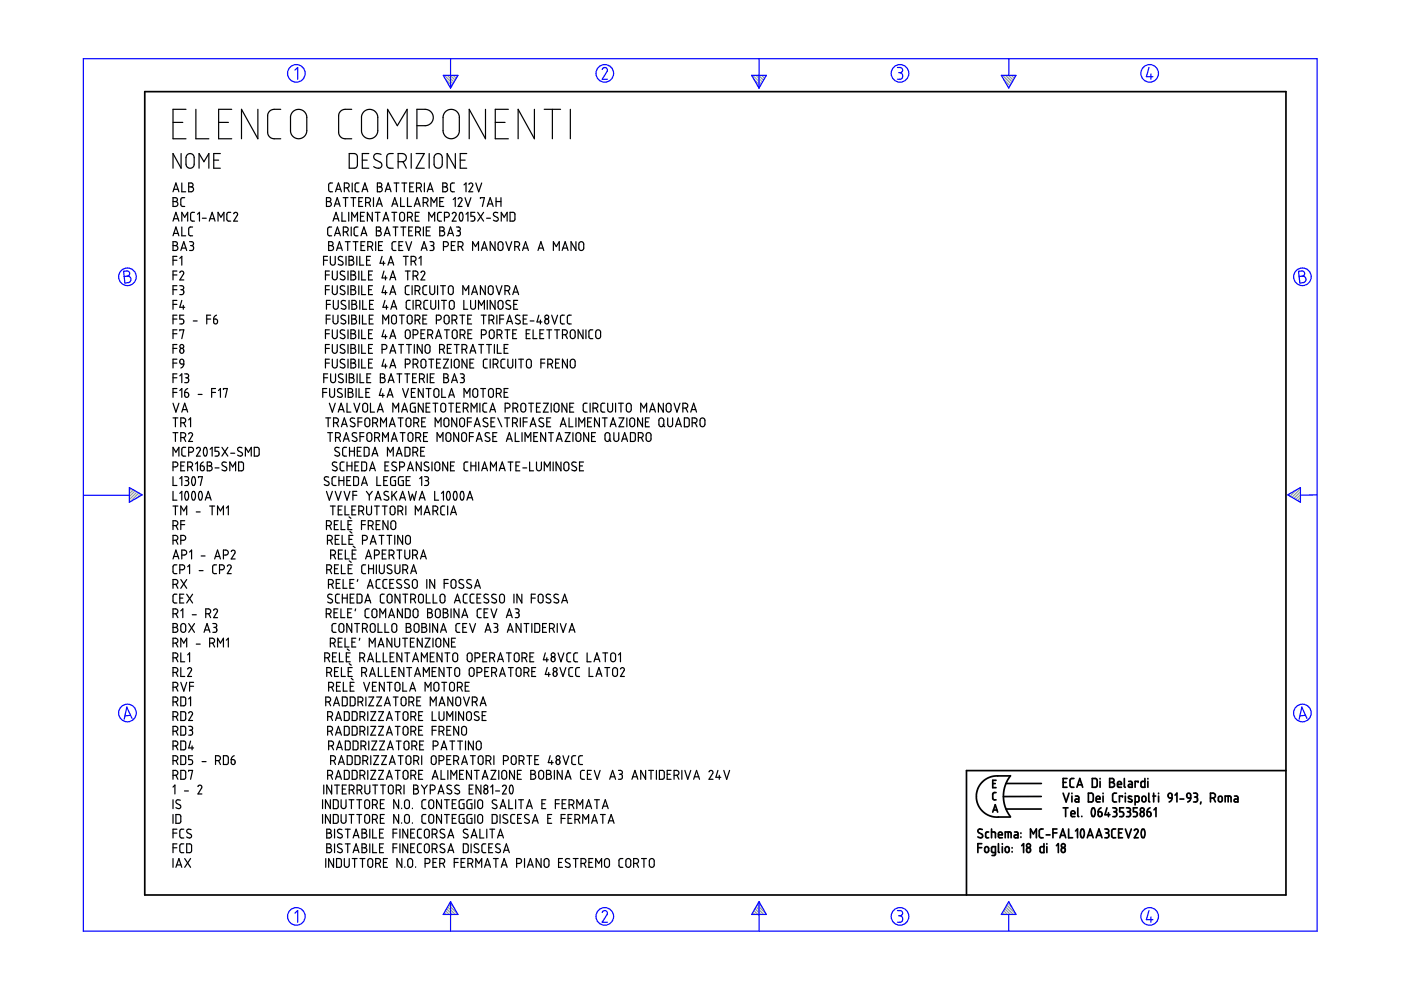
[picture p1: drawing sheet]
<svg xmlns="http://www.w3.org/2000/svg" width="297mm" height="210mm" viewBox="0 0 297 210" stroke-linecap="round" stroke-linejoin="round" font-family="sans-serif">
<g fill="none" stroke="#6c9" stroke-width=".25">
<path d="M94.2 16l1.8 1.8M94.5 16.8l1.3 1.4M94.8 16l1.5 1.4M95.3 18.3l.3 .3M95.5 16l1 1M96.1 16l.6 .6M96.7 16l.3 .2M159.6 16l1.8 1.8M159.9 16.8l1.3 1.4M160.3 16l1.4 1.4M160.7 18.3l.3 .3M160.9 16l1 1"/>
<path d="M161.5 16l.6 .6M162.1 16l.2 .2M212.6 16l1.8 1.8M212.8 16.8l1.3 1.4M213.2 16l1.4 1.4M213.7 18.3l.2 .3M213.8 16l1 1M214.4 16l.7 .6M215.1 16l.2 .2M27.5 103.4h-.1M27.9 103.6l-.5 .4M28.3 103.8l-.9 .9"/>
<path d="M28.7 104.1l-1.3 1.2M29 104.3l-1.6 1.6M29.4 104.5l-1.8 1.9M29.8 104.8l-.8 .8M273.4 104.7l-.3 .3M274.9 103.9l-1.4 1.3M275.7 103.6l-1.8 1.9M275.7 106.1l-.2 .3M275.7 105.5l-.6 .6M275.7 104.9l-1 1M275.7 104.2l-1.4 1.5M94 193.8v.1"/>
<path d="M94.2 193.5l.4 .4M94.4 193.1l.9 .8M94.7 192.7l1.2 1.2M94.9 192.3l1.6 1.6M95.1 191.9l1.9 1.9M95.4 191.5l.8 .8M159.4 193.8v.1M159.6 193.5l.4 .4M159.9 193.1l.8 .8M160.1 192.7l1.2 1.2M160.3 192.3l1.6 1.6M160.5 191.9l1.9 1.9"/>
<path d="M160.8 191.5l.8 .8M212.3 193.8v.1M212.6 193.5l.4 .4M212.8 193.1l.8 .8M213 192.7l1.2 1.2M213.2 192.3l1.6 1.6M213.5 191.9l1.8 1.9M213.7 191.5l.8 .8"/>
</g>
<g fill="none" stroke="#00f" stroke-width=".25">
<path d="M17.7 12.4h261.6v185h-261.6zM62.5 14.9l.6-.6v2.5M94 16h3.1l-1.6 2.7zM95.5 12.4v6.3M127.7 14.7l.5-.4 .5 .3v.5l-1 1.7h1.1M159.4 16h3.1l-1.6 2.7zM160.9 12.4v6.3M190.3 14.3h.7l.3 .3v.6l-.5 .2M190.5 15.4h.3M190.8 15.4l.5 .3v.7l-.3 .4h-.7M212.3 16h3.1l-1.5 2.7zM213.9 12.5v3.5"/>
<path d="M243.6 14.3l-.5 2h1.4M244 15.7v1.1M26.2 57.5l.9-.1 .3 .3 .1 .5-.5 .3 .5 .2 .3 .4-.1 .3-.3 .5-.9 .1zM27 58.5l-.7 .1M275.3 57.5l.9-.1 .3 .3 .1 .5-.5 .3 .5 .2 .3 .4-.1 .4-.2 .3-1 .2zM276.1 58.5l-.7 .1M17.8 105h9.6M27.4 103.4l2.7 1.5-2.7 1.6zM273 104.9l2.7-1.5v3.1zM279.3 104.9l-3.6 .1M27.7 151.7l-1.2 .1M28 152.3l-1.1-2.4-.6 2.6"/>
<path d="M276.8 151.7l-1.2 .1M277.1 152.3l-1.1-2.4-.6 2.6M62.5 193.6l.6-.5v2.4M95.5 191.2v6.2M95.5 191.2l1.6 2.7h-3.1zM127.7 193.5l.1-.3 .5-.1 .5 .4-.1 .4-1 1.6h1.1M160.9 191.2v6.2M160.9 191.2l1.6 2.7h-3.1zM190.3 193.1h.6l.4 .2v.5l-.5 .4M190.5 194.2h.3M190.8 194.2l.5 .3v.7l-.4 .3h-.6M213.9 191.2l1.5 2.7h-3.1z"/>
<path d="M213.9 193.9v3.5M243.6 193.1l-.5 1.9h1.4M244 194.4v1.1"/>
<circle cx="62.8" cy="15.6" r="1.87"/>
<circle cx="128.2" cy="15.6" r="1.87"/>
<circle cx="190.8" cy="15.6" r="1.87"/>
<circle cx="243.8" cy="15.6" r="1.87"/>
<circle cx="27" cy="58.7" r="1.87"/>
<circle cx="276.1" cy="58.7" r="1.87"/>
<circle cx="27" cy="151.2" r="1.87"/>
<circle cx="276.1" cy="151.2" r="1.87"/>
<circle cx="62.8" cy="194.3" r="1.87"/>
<circle cx="128.2" cy="194.3" r="1.87"/>
<circle cx="190.8" cy="194.3" r="1.87"/>
<circle cx="243.8" cy="194.3" r="1.87"/>
</g>
<g fill="none" stroke="#000" stroke-width=".36">
<path d="M30.7 19.4h241.9v170.4h-241.9zM207.3 179.7h.9M208.2 178.9h-.9v1.9M208.3 175.9l-.7-.1-.3 .5 1 .7v.4l-.2 .2-.8-.2M208.9 179.6l.4-.1 .3 .3v.7l-.3 .2h-.3l-.2-.2zM209.6 176.4h-.4l-.2 .3v.8l.2 .1h.4M210.2 176.4l.8 .1 .1 1.1M210.2 175.8v1.8M210.5 166.1h.5M210.5 172.2l.5-1.6 .5 1.6M210.6 171.7h.8M211.2 168h-.4l-.3 .3v1.1l.7 .2"/>
<path d="M211.2 165.4h-.7v1.6h.7M211.7 177h.8l-.1-.5-.4-.1-.2 .2-.1 .8 .2 .2h.6M211.7 178.9v1.7l.2 .2M212.5 178.9v.1M212.5 179.5v1.3M213.1 177.6v-1.2h1.1l.2 .2v1M213.3 179.6l.4-.1 .3 .3v.7l-.3 .2h-.3l-.3-.2zM213.3 166.1h7.5M213.3 171.5h7.5M213.8 176.4v1.2M214.2 164.5h-3.5l-.9 .3-.9 .5-.7 .6-.7 .9-.4 1-.1 1.1 .1 1.1 .4 .9 .7 1 .8 .6 .8 .5 .9 .2h3.5M214.2 164.5l-1 1.7-.5 2.2 .1 1.3 .3 1.3 1.1 2.1"/>
<path d="M214.6 179.7v.1M215.1 176.4h.5l.2 .3v.9h-.5a.31 .31 0 0 1-.3-.3 .31 .31 0 0 1 .3-.3h.5M216.5 176.6v.1M216.5 177.4v.1M216.6 179.3l.4-.4v1.9M217.7 179.9l.3-.2 .4 .2 .1 .5-.1 .2-.4 .2-.3-.2zM218.5 177.6v-1.8l.6 1 .6-1v1.8M220.8 168.9h-8.1M221.2 175.8h-.6l-.3 .3 .1 1.3 .2 .2h.6M221.3 178.9v1.9l-.6-.1-.2-.2v-.8l.2-.2h.6M221.8 177h.8M222 178.9v.1"/>
<path d="M222 179.5v1.3M223.2 176.6h.9M224 179.3l.4-.4v1.9M224.1 175.8h-.9v1.8M224.7 177.6l.6-1.8 .7 1.8M224.9 177.1h.9M225.1 179.9l.2-.2 .5 .2v.7l-.4 .2-.3-.2zM225.4 165.9h.6M225.4 168.2l.6 1.8 .7-1.8M225.4 171.3h1M225.9 171.3v1.8M226.2 165.1h-.8v1.8h.8"/>
<path d="M226.6 175.8v1.8h.8M227.1 172.5h.8l-.1-.5-.4-.1-.3 .2v.8l.2 .2h.6M227.3 168.2v.1M227.3 168.8v1.2M227.7 165.1h-.6l-.2 .3v1.4l.3 .1h.5M228 168.8h.5l.2 .2v1h-.5a.31 .31 0 0 1-.3-.3 .31 .31 0 0 1 .3-.3h.5M228 176.2l.5-.4v1.8M228.3 166.9l.6-1.8 .7 1.8M228.5 166.4h.9M228.5 171.3v1.7l.2 .1M229.3 175.8a.63 .63 0 0 1 .6 .9l-.1 .6a.34 .34 0 0 1-.4 .3 .34 .34 0 0 1-.3-.5v-.7zM229.4 173.1h.1"/>
<path d="M230.5 177.6l.6-1.8 .7 1.8M230.7 177.1h.9M230.8 168.2h.7l.3 .3v1.2l-.3 .3h-.7zM231.6 165.1h.7l.3 .2v1.3l-.2 .3h-.8zM231.6 171.4a.53 .53 0 0 1 .5 .2 .53 .53 0 0 1 .1 .5l-.1 .7a.34 .34 0 0 1-.4 .3 .34 .34 0 0 1-.3-.4v-.6zM232.4 177.6l.6-1.8 .6 1.8M232.4 169.4h.8v-.3l-.2-.3-.5 .1-.1 .9 .2 .2h.6M232.6 177.1h.9M232.8 172.1h.6l.2 .2 .1 .5-.2 .3h-.3l-.3-.1zM233.2 165.1v.1M233.2 165.7v1.2M233.4 171.3l-.4 .3-.2 .5"/>
<path d="M233.9 168.2v.1M233.9 168.8v1.2M234.3 175.8h.4l.3 .2v.4l-.3 .2M234.5 176.6h.2M234.7 176.6l.4 .3v.5l-.3 .2h-.5M234.7 171.3l-.4 1.4h1M235 172.3v.8M235.3 165.1h.6l.3 .3-.1 .4-.3 .1 .4 .1 .1 .3-.1 .4-.3 .2h-.6zM235.3 165.9h.5M235.9 171.3h.7l.1 .2 .1 .3-.4 .3M236.2 172.1h.2M236.4 172.1l.3 .2 .1 .5-.3 .3h-.6"/>
<path d="M236.5 175.8h-.5l-.3 .3 .1 1.4 .2 .1h.5M236.7 168.2h-.5l-.3 .3v1.3l.3 .2h.5M236.9 166.3h.9l-.2-.5-.3-.1-.3 .1-.1 .9 .2 .2h.7M237.2 176.6h.6M238 169v-.2h-.7v1.2M238 175.8h-.8v1.8h.8M238.2 171.3h-.8v.8h.6l.2 .4-.1 .6h-.7M238.4 165.1v1.7l.2 .1M238.6 168.2v.1M238.6 168.8v1.2M238.6 175.8l.6 1.8 .7-1.8M238.8 171.3h.5l.3 .2v.4l-.3 .2"/>
<path d="M239.1 172.1h.2M239.3 172.1l.4 .3-.1 .5-.2 .2h-.6M239.3 165.7h.5l.3 .2v1h-.6a.31 .31 0 0 1-.3-.3 .31 .31 0 0 1 .3-.3h.6M239.9 168.9l-.2-.1a.29 .29 0 0 0-.4 .1 .29 .29 0 0 0 .1 .4l.5 .2a.33 .33 0 0 1 0 .5 .33 .33 0 0 1-.5 0l-.2-.1M240.5 176.1a.4 .4 0 0 1 .3-.3 .4 .4 0 0 1 .4 .2l.1 .3-.8 1.3h.8M240.7 170l.7-.1 .1-.9-.2-.2h-.6v1.9M241.1 171.3h-.8v.8h.6l.2 .3-.1 .7h-.7M241.3 165.9v-.2h-.6v1.2M241.9 172.3l.2-.2 .4 .2 .1 .5-.1 .2-.4 .1-.2-.1zM242.2 169l.2-.2 .4 .1 .2 .8-.2 .2-.4 .1-.3-.2zM242.2 175.8a.63 .63 0 0 1 .6 .9l-.1 .6a.34 .34 0 0 1-.5 .3 .34 .34 0 0 1-.2-.5v-.7zM242.7 165.1v1.8h-.6l-.2-.2 .1-.9 .2-.1h.5"/>
<path d="M243.2 172.1l.7 .2v.7l-.4 .1-.2-.1zM243.4 165.1v.1M243.4 165.7v1.2M243.6 168.2v1.6l.2 .2M243.8 171.3l-.4 .3-.2 .5M244.4 168.8h.6M244.6 168.2v1.8M244.7 171.7l.4-.4v1.8M245.6 168.2v.1M245.6 168.8v1.2M247.7 168.4l.3-.2 .4 .1 .1 .9-.7-.1zM248.5 169.2l-.2 .5-.4 .3"/>
<path d="M249.1 168.6l.4-.4v1.8M250.2 169.4h.8M251.7 168.3l.3-.1 .3 .1 .2 .9h-.6l-.2-.2zM252.5 169.2l-.2 .5-.5 .3M253.1 168.2l.7 .1 .1 .4-.4 .3M253.3 169h.2M253.5 169l.4 .2v.5l-.2 .3h-.6M254.6 170l-.1 .5M256.6 169.2l.9-.1 .2-.3-.1-.4-.4-.2h-.6v1.8M257.3 169.2l.4 .8M258.4 169l.2-.2 .4 .1 .1 .8-.1 .2-.4 .1-.3-.2zM259.8 170v-1.2l1.1 .1 .1 1.1"/>
<path d="M260.4 168.8v1.2M261.7 168.8h.6l.2 .3v.9h-.6a.31 .31 0 0 1-.3-.3 .31 .31 0 0 1 .3-.3h.6M272.6 163.4h-67.7v26.4M211.1 180.8h-.6l-.3-.2 .1-1 .8-.1-.1 1.7-.2 .2h-.5M214.6 180.6v.1"/>
<circle cx="218.1" cy="179.3" r=".42"/>
<circle cx="225.4" cy="179.3" r=".42"/>
<circle cx="242.2" cy="171.7" r=".42"/>
</g>
<g fill="none" stroke="#000" stroke-width=".25">
<path d="M36.7 26h2.1M38.4 32.6v3.1l-1.7-3.1v3.1M38.5 38.8v1.9h.9M39.4 23.2h-2.7v6.2h2.7M39.7 32.8l.8-.2 .3 .1 .3 .4 .1 1.8-.2 .5-.4 .2h-.7l-.4-.6-.1-1.6zM40 38.8h.6l.3 .2v.4l-.4 .2 .4 .2 .1 .4-.3 .4-.7 .1zM40 39.6h.5M41.5 23.2v6.2h2.8M42.2 35.7v-3.1l1 1.7 1.1-1.7v3.1M45.3 34h1.1M46.4 26h2M46.7 32.6h-1.4v3.1h1.4"/>
<path d="M49.1 23.2h-2.7v6.2h2.7M54.7 23.2v6.2l-3.5-6.2v6.2M59.5 23.2l-1.9 .1-.6 .4-.3 .7v3.8l.2 .6 .9 .6h1.7M62 23.8l.8-.5 1-.1 .9 .6 .3 .7v3.5l-.4 .8-.7 .5-.7 .1-.7-.2-.4-.3-.4-.7-.1-3.5zM70.5 38.8h-.5l-.3 .3v1.3l.3 .2 .5 .1M73 39.8h.6l.4-.2v-.4l-.2-.3-.8-.1v1.9M73.6 39.8l.4 .9M74 32.6h1.3l.4 .4 .1 2.1-.4 .5-1.4 .1zM74.6 23.2l-2 .1-.5 .4-.3 .7v3.8l.2 .5 .3 .4 .5 .3h1.8M74.7 38.8v1.9M76.1 38.8h-.5l-.3 .3v1.3l.3 .2 .5 .1M76.8 34h1.1"/>
<path d="M77 23.8l.8-.5 .8-.1 .8 .3 .6 .8 .1 3.8-.4 .7-.8 .5-.6 .1-.6-.1-.7-.5-.3-.5-.1-3.6zM78.2 32.6h-1.4v3.1h1.4M80 38.8h.6l.3 .3-.1 .4-.3 .1 .3 .1 .2 .3v.4l-.3 .2-.7 .1zM80 39.6h.5M80.8 32.7l-.7-.1h-.5l-.3 .3-.1 .4 .3 .5 1.3 .8 .2 .3-.1 .4-.5 .4-.6-.1-.6-.3M82.2 29.4v-6.2l2 3.4 2.1-3.4v6.2M83.4 32.6h-1l-.4 .6v1.9l.1 .3 .4 .3h.9M83.5 38.8h1.1M84.1 38.8v1.9M84.4 34.3h1l.5-.2 .2-.6-.1-.6-.5-.3h-1.1v3.1M85.2 38.8h1M85.4 34.3l.7 1.4"/>
<path d="M85.7 38.8v1.9M86.9 39.6h.6M87.2 32.6v3.1M87.7 38.8h-.8v1.9h.8M88.2 32.6h1.8l-1.8 3.1h1.8M88.3 39.8l.9-.1 .1-.5-.1-.3-.9-.1v1.9M88.4 26.6h2l1.1-.6 .3-.5 .1-.7-.2-.7-.5-.5-.8-.4h-2v6.2M88.9 39.8l.4 .9M90 38.8v1.9M91 32.6v3.1M92.3 32.8l.4-.2h.5l.5 .6v1.8l-.2 .4-.3 .2h-.7l-.4-.5-.1-1.8zM93.9 38.8h.6l.3 .3-.1 .4-.3 .1 .3 .1 .2 .4v.3l-.3 .2-.7 .1z"/>
<path d="M93.9 39.6h.5M94.4 23.8l.8-.6h.9l.8 .5 .4 .7 .1 3.6-.4 .8-.7 .5-.7 .1-.6-.1-.7-.5-.3-.5-.1-3.6zM96.4 38.8h-.6l-.3 .3 .1 1.3 .2 .2 .6 .1M96.5 32.6v3.1l-1.7-3.1v3.1M97.6 34h1M98.4 39.2l.4-.4v1.9M99 32.6h-1.4v3.1h1.4M99.4 39.1l.3-.3 .5 .2v.4l-.8 1.3h.8M100.9 38.8l.6 1.9 .6-1.9M102.9 23.2v6.2l-3.4-6.2v6.2M105 26h2.1M107.8 23.2h-2.8v6.2h2.8"/>
<path d="M113.3 23.2v6.2l-3.4-6.2v6.2M115.4 23.2h3.5M117.1 23.2v6.2M120.9 23.2v6.2M36.7 41.9h.6l.3 .3-.1 .4-.3 .1 .3 .1 .2 .3v.4l-.3 .3h-.7zM36.7 51.2l.7 .1 .2 .2-.1 .4-.3 .2 .4 .2 .1 .3-.4 .5h-.6zM36.7 40.7l.6-1.9 .6 1.9M36.7 42.7h.5M36.7 46.9l.6-1.9 .6 1.9M36.7 50l.6-1.9 .6 1.9M36.7 52.1h.5M36.7 55.2h.8"/>
<path d="M36.7 58.3h.8M36.9 40.1h.8M36.9 46.4h.8M36.9 49.5h.8M37.5 54.4h-.8v1.8M37.5 57.5h-.8v1.9M38.1 57.8l.5-.3 .4 .3-.9 1.6h.9M38.1 54.8l.4-.4v1.8M38.3 53.1l.7-1.9 .6 1.9M38.5 52.6h.9M38.5 46.9v-1.9l.7 1.1 .6-1.1v1.9M38.5 48.1v1.9h.9"/>
<path d="M39.2 41.9h-.6l-.3 .3 .1 1.4 .8 .2M40.2 51.2h.5l.3 .2v.5l-.4 .2M40.4 52.1h.2M40.6 52.1l.4 .3v.5l-.2 .2h-.6M40.8 48.1h-.5l-.3 .4 .1 1.3 .2 .2h.5M41.2 45h-.5l-.3 .4 .1 1.3 .7 .2M41.9 45.4l.4-.4v1.9M42.9 46.3h.8M44.4 46.9l.6-1.9 .6 1.9M44.5 46.4h.9M46.2 46.9v-1.9l.6 1.1 .7-1.1v1.9M48.9 45h-.6l-.2 .4 .1 1.3 .7 .2"/>
<path d="M49.6 45.3l.3-.3 .4 .2 .1 .3-.8 1.4h.8M68.6 55.2h.8M69 58.3h.8M69.2 41.9h.6l.3 .3-.1 .4-.3 .1 .3 .1 .3 .3-.1 .4-.3 .3h-.7zM69.2 42.7h.5M69.4 54.4h-.8v1.8M69.7 51.2l.7 .1 .2 .3-.1 .3-.3 .2 .4 .1 .1 .3v.4l-.4 .2h-.6zM69.7 52.1h.5M69.8 57.5h-.8v1.9M70 54.4v1.4l.4 .4h.4l.3-.3v-1.5M70.3 48.1l-.6 .1-.2 .3 .1 1.3 .2 .2h.5M70.5 57.5v1.5l.5 .4 .5-.3v-1.6"/>
<path d="M70.6 46.9l.6-1.9 .7 1.9M70.8 46.4h.9M70.9 43.8l.6-1.9 .6 1.9M70.9 50l.6-1.9 .7 1.9M71.1 43.2h.8M71.1 49.5h.9M71.1 40.7l.7-1.9 .6 1.9M71.3 40.1h.9M71.4 53.1l.6-1.9 .6 1.9M71.5 52.6h.9M72.5 45v1.9h.8M72.6 54.5l-.6-.1-.3 .5 1 .7v.5l-.5 .1-.5-.2"/>
<path d="M72.7 41.9h1.1M72.8 49.2l.8-.1 .2-.4-.1-.4-.3-.2h-.6v1.9M73.1 57.6l-.7-.1-.3 .4 .2 .3 .7 .4 .1 .5-.4 .3-.6-.3M73.2 51.2h1.1M73.3 41.9v1.9M73.4 54.4v1.8M73.4 49.1l.4 .9M73.7 51.2v1.9M73.8 57.5v1.9M73.9 45v1.9M74 54.4h.6l.3 .2-.1 .4-.3 .2 .5 .4v.4l-.2 .2h-.8zM74 55.2h.5"/>
<path d="M74.4 57.5h.6l.3 .3-.1 .4-.3 .1 .3 .1 .2 .3-.3 .6-.7 .1zM74.4 41.9h1M74.4 58.3h.5M74.5 48.1v1.9M74.6 46.9v-1.9l.6 1.1 .6-1.1v1.9M74.9 51.2h1M74.9 41.9v1.9M75.4 51.2v1.9M75.6 54.4v1.8M75.9 48.1l-.6 .1-.2 .3 .1 1.3 .2 .2h.5M76.1 42.7h.6M76.1 57.5v1.9"/>
<path d="M76.3 54.4v1.8h.8M76.4 45.8h.6M76.5 50l.7-1.9 .6 1.9M76.5 52.1h.7M76.7 57.5v1.9h.8M76.7 49.5h.9M76.8 40.7l.6-1.9 .6 1.9M76.9 41.9h-.8v1.9h.8M76.9 40.1h.9M77.3 45h-.9v1.9h.9M77.4 51.2h-.9v1.9h.9M77.5 42.9l.9-.1 .1-.5-.1-.3-.9-.1v1.9"/>
<path d="M77.7 55.2h.7M78 52.3h.6l.3-.2 .1-.5-.2-.3-.8-.1v1.9M78.1 42.9l.4 .9M78.1 58.3h.7M78.5 54.4h-.8v1.8h.8M78.6 52.3l.4 .8M78.9 45v1.9l-1-1.9v1.9M79 57.5h-.9v1.9h.9M79.2 41.9v1.9M79.5 45h1.1M79.7 51.2v1.9M79.8 48.1l.7 .1 .2 .2v.4l-.4 .2 .4 .1 .1 .3v.3l-.3 .3h-.7z"/>
<path d="M79.8 43.8l.6-1.9 .6 1.9M79.8 49h.5M80 43.2h.9M80.1 45v1.9M80.3 52.1h.6M81 54.4l-.4 1.4h1M81.1 51.2h-.8v1.9h.8M81.2 46.9l.6-1.9 .6 1.9M81.3 55.4v.8M81.4 46.4h.9M81.4 57.5l-.4 1.4h1M81.5 50l.6-1.9 .6 1.9"/>
<path d="M81.6 49.5h.9M81.7 40.7l.6-1.9 .6 1.9M81.7 58.5v.9M81.9 40.1h.8M82.3 56.2l.6-1.8 .6 1.8M82.4 55.7h.9M82.7 59.4l.6-1.9 .6 1.9M82.8 58.8h.9M83.1 43.8l.6-1.9 .6 1.9M83.1 45h1M83.2 43.2h.9M83.3 48.1h1.1"/>
<path d="M83.6 45v1.9M83.9 48.1v1.9M83.9 51.2h-.4l-.4 .4v1.2l.3 .3h.5M84.6 52.1h.6M84.9 45.2l.5-.2 .4 .4v1.1l-.4 .4h-.3l-.3-.3-.1-1.1zM84.9 41.9v1.9h.9M85 48.1h1M85.4 51.2h-.8v1.9h.8M85.5 48.1v1.9M85.5 54.4h1.1M85.9 57.5h1.1M86 51.2l.7 1.9 .6-1.9"/>
<path d="M86 54.4v1.8M86.4 46.1l.9-.2 .1-.4-.2-.4-.8-.1v1.9M86.4 41.9v1.9h.8M86.4 57.5v1.9M86.7 49h.6M87 46l.4 .9M87.2 55.4l.8-.1 .2-.3-.1-.4-.3-.2h-.6v1.8M87.5 48.1h-.8v1.9h.8M87.6 58.5h.6l.3-.2 .1-.4-.1-.3-.9-.1v1.9M87.8 55.4l.4 .8M87.8 43.8l.7-1.9 .6 1.9M88 43.2h.9"/>
<path d="M88.1 45.8h.6M88.1 49.2l.9-.2 .2-.3-.2-.4-.3-.2h-.6v1.9M88.2 58.5l.4 .9M88.7 49.1l.5 .9M88.8 54.8l.5-.4v1.8M88.9 45h-.8v1.9h.8M89.3 57.8a.4 .4 0 0 1 .3-.3 .4 .4 0 0 1 .4 .2l.1 .3-.8 1.4h.8M89.3 53.1l.6-1.9 .7 1.9M89.5 52.6h.9M89.7 42.9l.9-.1 .2-.4-.2-.4-.9-.1v1.9M89.8 48.1v1.9M90.3 42.9l.5 .9"/>
<path d="M90.4 49h.6M90.6 40.7l.6-1.9 .6 1.9M90.8 40.1h.9M90.9 46.9v-1.9l.6 1.1 .7-1.1v1.9M91.2 51.2l.7 .2 .1 .4-.4 .3M91.2 48.1h-.8v1.9h.8M91.4 43.8v-1.9l.6 1 .6-1v1.9M91.4 52.1h.2M91.6 52.1l.4 .3v.5l-.2 .2h-.6M93.2 48.1l.7 .1 .3 .2-.1 .4-.3 .2 .3 .1 .2 .3-.1 .3-.3 .3h-.7zM93.2 42.7h.7M93.2 49h.6"/>
<path d="M93.6 45h-.6l-.2 .4 .1 1.3 .7 .2M94 52.3h.6l.4-.2 .1-.5-.3-.3-.8-.1v1.9M94.1 41.9h-.9v1.9h.9M94.2 46.1h.6l.4-.2 .1-.4-.2-.4-.9-.1v1.9M94.9 50l.6-1.9 .7 1.9M95.1 49.5h.9M95.7 52.1h.6M95.9 45.3l.1-.2 .4-.1 .3 .4-.8 1.5h.8M96.1 42.3l.4-.4v1.9M96.5 51.2h-.8v1.9h.8M96.8 48.1l.5 .1 .3 .2-.1 .4-.3 .2M97 49h.2"/>
<path d="M97.1 42.2l.4-.3 .4 .2v.4l-.8 1.3h.9M97.1 52.3h.6l.4-.2 .1-.5-.2-.3-.9-.1v1.9M97.2 49l.3 .1 .1 .6-.3 .3h-.5M97.6 45.1a.55 .55 0 0 1 .6 .7l-.2 .8a.34 .34 0 0 1-.4 .3 .34 .34 0 0 1-.2-.5l-.1-.6zM97.7 52.3l.5 .8M98.6 41.9l.6 1.9 .6-1.9M98.8 45.4l.4-.4v1.9M100.2 53.1v-1.9l.6 1.1 .7-1.1v1.9M100.7 45h-.9v.8l.6 .1 .3 .3-.2 .6-.7 .1M101.3 45l1.2 1.9M101.9 42.1v-.2h.8l-.4 1.9M102.1 53.1l.6-1.9 .6 1.9"/>
<path d="M102.2 52.6h.9M102.5 45l-1.2 1.9M103.2 46.3h.8M103.3 43.8l.6-1.9 .7 1.9M103.5 43.2h.9M105 51.2v1.9l-1.1-1.9v1.9M105.2 42.7h1M105.2 41.9v1.9M105.5 45.1l-.6-.1-.3 .5 .2 .3 .8 .4v.5l-.5 .2-.5-.2M105.7 51.5l.5-.3 .4 .4v1.1l-.4 .4-.3-.1-.3-.2zM106.2 41.9v1.9M106.3 46.9v-1.9l.6 1.1 .6-1.1v1.9"/>
<path d="M107.3 51.2l.6 1.9 .6-1.9M108.1 45h.8l.2 .2 .1 1.3-.2 .3-.9 .1zM109.1 52.3h.7l.3-.3 .1-.4-.3-.3-.8-.1v1.9M109.7 52.3l.5 .8M110.8 53.1l.6-1.9 .6 1.9M111 52.6h.9M114.1 53.1l.6-1.9 .6 1.9M114.2 52.6h.9M117.3 53.1v-1.9l.6 1.1 .7-1.1v1.9M119.2 53.1l.6-1.9 .6 1.9M119.4 52.6h.9M122.1 51.2v1.9l-1-1.9v1.9"/>
<path d="M122.8 51.5l.5-.3 .4 .4 .1 1.1-.3 .4h-.4l-.4-.3zM36.7 61.4h.8M36.7 64.5h.8M36.7 67.6h.8M36.7 70.8h.8M36.7 73.9h.8M36.7 77h.8M37.5 60.6h-.8v1.9M37.5 63.7h-.8v1.9M37.5 66.8h-.8v1.9M37.5 69.9h-.8v1.9M37.5 73h-.8v1.9"/>
<path d="M37.5 76.2h-.8v1.8M37.5 79.3h-.8v1.8M38.1 60.6h.6l.2 .3v.3l-.4 .2M38.1 79.7l.4-.4v1.8M38.1 70.1v-.2h.9l-.5 1.9M38.2 76.3l.4-.1 .3 .1 .1 .9-.8-.2zM38.3 61.4h.2M38.5 61.4l.4 .3v.5l-.2 .2-.6 .1M38.5 63.7l-.4 1.5h1.1M38.9 64.7v.9M39 66.8h-.9v.8h.6l.3 .5-.2 .5-.7 .1M39 77.2l-.3 .6-.4 .2"/>
<path d="M39.2 79.3h.5l.2 .2v.4l-.3 .2M41 68.1h.8M43.8 67.6h.9M44.7 66.8h-.9v1.9M45.3 67.6l.7 .2 .1 .5-.1 .3-.3 .1-.3-.2zM45.9 66.8l-.4 .3-.2 .5M69 61.4h.8M69 70.8h.8M69 73.9h.8M69 77h.8M69.2 67.6h.8M69.2 64.5h.8"/>
<path d="M69.5 79.3h-.9v1.8M69.8 60.6h-.8v1.9M69.8 69.9h-.8v1.9M69.8 73h-.8v1.9M69.8 76.2h-.8v1.8M70 66.8h-.8v1.9M70 63.7h-.8v1.9M70.1 79.3v1.5l.4 .3 .4-.1 .2-.2v-1.5M70.5 60.6v1.4l.1 .3 .3 .2 .6-.3v-1.6M70.5 69.9v1.5l.4 .4 .6-.3v-1.6M70.5 73v1.5l.4 .4 .3-.1 .3-.3v-1.5M70.5 76.2v1.4l.4 .4h.3l.3-.3v-1.5"/>
<path d="M70.6 66.8v1.4l.1 .3 .4 .2 .5-.4v-1.5M70.7 63.7v1.5l.4 .4 .4-.1 .2-.3v-1.5M72.7 79.4l-.6-.1-.3 .2v.3l.1 .2 .8 .4v.6l-.5 .1-.4-.2M73.1 60.7l-.7-.1-.3 .4 .2 .3 .7 .4 .1 .6-.3 .2-.7-.2M73.1 70h-.7l-.3 .4 .2 .3 .8 .4v.5l-.5 .2-.5-.2M73.1 73.2l-.7-.1-.3 .4 .2 .3 .8 .4v.5l-.5 .2-.5-.2M73.1 76.3l-.8-.1-.2 .4 .2 .3 .8 .4v.5l-.5 .2-.5-.2M73.2 66.9l-.7-.1-.2 .5 .2 .3 .7 .4 .1 .5-.5 .2-.5-.2M73.3 63.8l-.7-.1-.3 .5 .3 .3 .7 .4v.4l-.3 .3-.7-.2M73.4 79.3v1.8M73.8 60.6v1.9M73.8 69.9v1.9"/>
<path d="M73.8 73v1.9M73.8 76.2v1.8M73.9 66.8v1.9M74 63.7v1.9M74 79.3h.8l.2 .3-.1 .3-.3 .2 .3 .1 .2 .3-.1 .4-.3 .2h-.7zM74.4 60.6h.6l.3 .3-.1 .4-.3 .1 .3 .1 .2 .3-.3 .6-.7 .1zM74.4 69.9l.7 .1 .2 .2-.1 .4-.3 .2h.3l.2 .4v.3l-.3 .3h-.7zM74.4 73l.7 .1 .2 .2-.1 .4-.3 .2h.3l.2 .4v.4l-.3 .2h-.7zM74.4 76.2h.7l.2 .3-.1 .3-.3 .2 .4 .1 .1 .3-.1 .5-.2 .1h-.7zM74.4 61.4h.5M74.4 70.8h.5M74.4 73.9h.5"/>
<path d="M74.4 77h.5M74.6 66.8h.6l.3 .2-.1 .5-.3 .1 .4 .2 .1 .4-.4 .5h-.6zM74.6 67.6h.5M74.6 63.7h.6l.3 .3-.1 .4-.3 .1 .3 .1 .2 .3v.3l-.3 .3-.7 .1zM74.6 64.5h.5M75.7 79.3v1.8M76.1 60.6v1.9M76.1 69.9v1.9M76.1 73v1.9M76.1 76.2v1.8M76.2 66.8v1.9M76.3 63.7v1.9"/>
<path d="M76.3 79.3v1.8h.9M76.7 60.6v1.9h.8M76.7 69.9v1.9h.8M76.7 73v1.9h.8M76.7 76.2v1.8h.8M76.9 66.8v1.9h.8M76.9 63.7v1.9h.8M78.1 61.4h.7M78.1 70.8h.7M78.1 73.9h.7M78.1 77h.7M78.3 67.6h.6"/>
<path d="M78.4 64.5h.6M78.6 79.3h-.8v1.8h.8M79 60.6h-.9v1.9h.9M79 69.9h-.9v1.9h.9M79 73h-.9v1.9h.9M79 76.2h-.9v1.8h.9M79.1 66.8h-.8v1.9h.8M79.2 63.7h-.8v1.9h.8M80.6 79.3h.6l.3 .2v.4l-.3 .2 .3 .1 .2 .4-.2 .4-.2 .1h-.7zM81 74.1l.9-.1 .1-.4-.1-.4-.3-.2h-.6v1.9M81.2 68.7v-1.9l.6 1.1 .6-1.1v1.9M81.4 60.6l-.4 1.4h1"/>
<path d="M81.4 69.9l-.4 1.5h1M81.4 76.2l-.4 1.4h1M81.6 63.7l-.4 1.5h1.1M81.7 61.6v.9M81.7 71v.8M81.7 77.2v.8M81.9 64.7v.9M82.7 62.5l.6-1.9 .6 1.9M82.7 71.8l.6-1.9 .6 1.9M82.7 74.9l.6-1.9 .6 1.9M82.7 78l.6-1.8 .6 1.8M82.8 61.9h.9"/>
<path d="M82.8 71.3h.9M82.8 74.4h.9M82.8 77.5h.9M82.9 65.6l.6-1.9 .6 1.9M83 65h.9M83.1 67l.6-.2 .4 .4v1.1l-.4 .4-.4-.1-.2-.2-.1-1.1zM84.2 79.3h1M84.5 73h1.1M84.7 66.8h1M84.7 79.3v1.8M85 73v1.9M85.2 66.8v1.9"/>
<path d="M85.8 79.3h1.1M85.9 77.2l.9-.1 .2-.4-.2-.4-.2-.1h-.7v1.8M86 70.1l.6-.2 .4 .4v1.1l-.5 .4-.4-.1-.2-.3zM86.2 73h1M86.3 79.3v1.8M86.5 67l.5-.2 .4 .4v1.1l-.4 .4-.3-.1-.3-.2-.1-1.1zM86.7 73v1.9M86.8 60.6h-.6l-.3 .3 .1 1.4 .2 .1 .6 .1M87 63.7h-.6l-.3 .4 .1 1.3 .2 .2h.6M87.4 60.6v1.9M87.6 71h.6l.3-.2 .1-.4-.2-.4-.8-.1v1.9M87.6 77.2h.6l.3-.2 .1-.4-.2-.4h-.8v1.8"/>
<path d="M87.6 63.7v1.9M87.8 73v1.9M88 61.6l.9-.1 .1-.3-.1-.4-.2-.2h-.7v1.9M88 67.9h.6l.4-.3v-.3l-.1-.4-.9-.1v1.9M88.2 64.7l.9-.1 .2-.4-.2-.3-.2-.2h-.7v1.9M88.2 77.2l.4 .8M88.3 79.3h-.8v1.8h.8M88.6 61.6l.4 .9M88.6 67.8l.4 .9M88.8 64.7l.5 .9M89.3 70.8h.6M89.3 76.4l.6-.2 .4 .3v1.2l-.3 .3h-.4l-.3-.3z"/>
<path d="M89.5 73v1.9l-1-1.9v1.9M89.7 67.6h.6M90.1 69.9h-.8v1.9h.8M90.3 73.2l.5-.1 .4 .3v1.1l-.4 .4-.5-.1-.2-.3v-1zM90.5 60.6h-.5l-.3 .3v1.4l.2 .1 .6 .1M90.5 66.8h-.8v1.9h.8M90.6 79.3v1.8M90.7 63.7h-.5l-.3 .4v1.3l.2 .2h.6M90.7 71l.8-.1 .2-.4v-.3l-.4-.3h-.6v1.9M90.9 76.2h1M91.1 60.6v1.4l.1 .3 .4 .2 .3-.1 .2-.3 .1-1.5M91.3 71l.4 .8"/>
<path d="M91.3 63.7v1.5l.5 .4 .4-.1 .2-.3v-1.5M91.4 76.2v1.8M92.1 79.3h-.9v1.8h.9M92.4 71.8l.6-1.9 .6 1.9M92.5 67.9h.6l.4-.3 .1-.3-.3-.4-.8-.1v1.9M92.5 71.3h.9M92.6 77h.6M92.8 60.6v1.9M93 63.7v1.9M93.2 74.1h.6l.3-.2 .1-.4-.2-.4-.8-.1v1.9M93.4 60.6h1M93.4 76.2h-.8v1.8h.8"/>
<path d="M93.6 63.7h1.1M93.8 74.1l.4 .8M93.9 60.6v1.9M94 76.2h1.1l-1.1 1.8h1.1M94.1 79.3h.6l.3 .2-.1 .4-.3 .2 .3 .1 .2 .4-.1 .4-.3 .1h-.6zM94.1 63.7v1.9M94.2 69.9h1.1M94.3 67l.5-.2 .4 .4v1.1l-.4 .4-.3-.1-.3-.2v-1.1zM94.7 69.9v1.9M94.8 73.9h.7M95.2 60.8l.5-.2 .4 .3v1.1l-.4 .4h-.4l-.2-.3zM95.4 63.8l.5-.1 .4 .4v1l-.4 .5-.4-.1-.2-.3v-1.1z"/>
<path d="M95.7 73h-.9v1.9h.9M95.7 76.2v1.8M95.8 67.9h.6l.4-.3 .1-.3-.2-.4-.9-.1v1.9M96 70.1l.6-.1 .3 .3v1.1l-.3 .4h-.4l-.3-.3v-1.1zM96.3 73h1M96.4 76.4l.5-.2 .4 .3v1.1l-.2 .4h-.5l-.3-.3zM96.5 67.8l.4 .9M96.8 73v1.9M97.5 66.8h1M97.6 71h.5l.4-.2 .1-.4-.2-.4-.8-.1v1.9M97.6 79.3l.7 .1 .1 .5-.4 .2M98 74.1l.8-.1 .2-.3-.1-.5-.3-.2h-.6v1.9"/>
<path d="M98 66.8v1.9M98.1 62.5v-1.9l.6 1 .7-1v1.9M98.2 71l.4 .8M98.3 63.7v1.9h.9M98.6 74.1l.4 .8M99 76.2v1.8l-1-1.8v1.8M99.2 67.6h.6M99.2 70.8h.6M99.6 74.9l.6-1.9 .7 1.9M99.6 77h.6M99.8 63.7v1.4l.1 .2 .3 .3 .6-.4v-1.5M99.8 74.4h.9"/>
<path d="M100 62.5l.6-1.9 .6 1.9M100 66.8h-.8v1.9h.8M100.1 69.9h-.9v1.9h.9M100.2 61.9h.9M100.5 76.2h-.9v1.8h.9M101.5 65.6v-1.9l.6 1 .6-1v1.9M101.5 73h1M102 66.8h1.1M102 73v1.9M102.1 71l.8-.1 .2-.4-.1-.3-.3-.3h-.6v1.9M102.5 66.8v1.9M102.9 60.6v1.9l-1-1.9v1.9"/>
<path d="M103.2 73h1M103.3 76.2h-.5l-.3 .3 .1 1.4 .2 .1h.5M103.3 63.7v1.9M103.6 60.8l.6-.2 .3 .3 .1 1.1-.4 .4h-.4l-.3-.3zM103.7 67.9l.8-.1 .2-.4-.1-.3-.3-.3h-.6v1.9M103.7 73v1.9M103.8 70.1l.6-.2 .3 .4 .1 1.1-.4 .4h-.3l-.3-.3zM103.9 76.2v1.8M104.3 67.8l.4 .9M104.6 77.2l.8-.1 .2-.4-.1-.4-.3-.1h-.6v1.8M104.8 73v1.9M105 63.7v1.9l-1.1-1.9v1.9"/>
<path d="M105.2 60.6l.6 1.9 .6-1.9M105.2 77.2l.4 .8M105.3 66.8v1.9M105.4 71l.8-.1 .2-.4v-.3l-.4-.3h-.6v1.9M105.5 73v1.9h.8M105.8 63.8l.5-.1 .3 .4v1l-.3 .5-.4-.1-.3-.3v-1.1zM106 67.6h.8M106 71l.4 .8M106.8 66.8h-.8v1.9M106.9 73.9h.6M107.1 61.6l.8-.1 .2-.4-.1-.3-.3-.2h-.6v1.9M107.1 76.2h-.7l-.2 .4v1.1l.3 .3h.6"/>
<path d="M107.1 69.9h1M107.4 68.7l.6-1.9 .7 1.9M107.6 69.9v1.9M107.6 68.2h.9M107.7 76.2v1.4l.4 .4h.3l.3-.3v-1.5M107.7 61.6l.4 .9M107.7 73h-.8v1.9h.8M108.2 63.8l-.7-.1-.2 .4 .1 .3 .8 .5v.4l-.3 .3-.6-.2M108.7 62.5l.6-1.9 .7 1.9M108.7 70.8h.6M108.9 61.9h.9M108.9 64.5h.6"/>
<path d="M109.3 76.2v1.8M109.5 69.9h-.8v1.9h.8M109.7 63.7h-.8v1.9h.8M110 76.2h1M110.2 66.9l-.7-.1-.2 .5 .2 .3 .7 .4 .1 .5-.5 .2-.5-.2M110.5 76.2v1.8M110.9 67.6h.7M111.6 70.8h.6M111.8 76.3l.5-.1 .3 .4v1.1l-.4 .3-.4-.1-.2-.3v-1zM111.8 66.8h-.9v1.9h.9M112.4 68.1h.8M112.4 69.9h-.8v1.9h.8"/>
<path d="M113 69.9v1.9h.9M114.3 66.8l-.4 1.5h1M114.5 70.8h.6M114.6 67.9v.8M114.7 77h.8M115.3 69.9h-.8v1.9h.8M115.5 76.2h-.8v1.8M115.6 67.8l.4-.2 .3 .2v.6l-.2 .2-.5-.1-.1-.5zM115.9 69.9h1.1M116.1 77.2l.9-.1 .2-.4-.1-.4-.3-.1h-.7v1.8M116.4 69.9v1.9M116.8 77.2l.4 .8"/>
<path d="M117 66.8l.6 1.9 .6-1.9M117.6 69.9h1M117.8 77h.6M118.1 69.9v1.9M118.6 76.2h-.8v1.8h.8M119.3 71h.5l.4-.3 .1-.3-.2-.4-.8-.1v1.9M119.7 66.8h-.6l-.3 .4 .1 1.3 .8 .2M119.9 71l.4 .8M120.3 76.2v1.8l-1-1.8v1.8M121.1 70.1l.5-.1 .3 .3v1.1l-.3 .4h-.4l-.3-.3v-1.1zM121.1 76.3l.5-.1 .3 .4v1.1l-.4 .3-.4-.1-.2-.3v-1zM121.1 66.8h-.6l-.2 .3 .1 1.4 .7 .2"/>
<path d="M123.6 69.9v1.9l-1-1.9v1.9M124.2 69.9v1.9M125.7 69.9l-.6 .1-.2 .3v1.3l.8 .2M126.4 70.1l.6-.1 .3 .3v1.1l-.3 .4h-.4l-.3-.3v-1.1zM36.7 99l.8-.1 .2-.5-.2-.3-.8-.1v1.8M36.7 96.7v-1.9l.6 1.1 .6-1.1v1.9M36.7 80.1h.8M36.7 83.2h.8M36.7 85.5l.6 1.9 .6-1.9M36.7 88.6h1M36.7 91.7h1M37.2 88.6v1.9"/>
<path d="M37.2 91.7v1.9M37.5 82.4h-.8v1.8M38.1 82.8l.4-.4v1.8M38.3 89.6l.9-.1 .2-.5-.2-.2-.9-.2v1.9M38.3 92.8l.9-.1 .2-.3-.1-.4-.3-.3h-.7v1.9M38.3 98.8h.7M38.5 87.4l.7-1.9 .6 1.9M38.7 86.8h.9M38.9 89.6l.5 .9M38.9 92.8l.5 .8M39.2 83.2l.7 .2 .1 .5-.1 .2-.4 .1-.2-.1zM39.2 98h-.9v1.8h.9"/>
<path d="M39.4 94.8l-.6 .1-.3 .3 .1 1.3 .2 .2h.6M39.4 80.1h.2M39.6 80.1l.4 .3v.5l-.2 .2h-.6M39.8 82.4l-.5 .4-.1 .4M39.8 99h.7l.2-.2 .1-.4-.2-.3-.8-.1v1.8M40 92l.3-.2 .2-.1 .3 .4-.8 1.5h.8M40 95.9l.9-.2 .1-.4-.1-.3-.9-.2v1.9M40 89l.4-.4v1.9M40.4 99l.4 .8M41.4 98.4l.5-.4v1.8M41.7 95.1l.3-.3 .4 .2 .1 .4-.8 1.3h.8M42 83.6h.8"/>
<path d="M42.5 98.8l.7 .2 .1 .4-.2 .4-.5-.1zM43.1 98l-.4 .2-.2 .6M43.3 94.9a.56 .56 0 0 1 .6 .7l-.1 .8a.35 .35 0 0 1-.4 .3 .35 .35 0 0 1-.2-.5l-.1-.7zM43.9 98h.7l.3 .2-.1 .5-.4 .1 .4 .1 .2 .3-.1 .4-.3 .2h-.7zM43.9 98.8h.5M44.6 95.2l.4-.4v1.9M44.9 83.2h.8M45.6 99.2h.8M45.7 82.4h-.8v1.8M46.3 82.8l.4-.4v1.8M46.4 94.8h-.8v.9h.5l.3 .4-.1 .5-.7 .1M47.1 94.8l1.2 1.9"/>
<path d="M47.4 82.6v-.2h.8l-.4 1.8M48 98.1l-.7-.1-.2 .4 .2 .3 .7 .4v.5l-.4 .2-.5-.2M48.3 94.8l-1.2 1.9M48.7 99.8v-1.8l.6 1 .7-1v1.8M48.9 96.1h.9M50.6 98h.7l.3 .2v1.3l-.2 .3h-.8zM51.3 95l-.7-.1-.2 .4 .2 .3 .7 .4 .1 .5-.5 .2-.5-.2M52 96.7v-1.9l.7 1.1 .6-1.1v1.9M53.9 94.8h.7l.3 .3v1.3l-.3 .3h-.7zM68.4 83.2h.9M68.6 80.1h.9M69.1 88.6h1"/>
<path d="M69.3 82.4h-.9v1.8M69.5 91.7h1M69.6 88.6v1.9M69.8 85.5l.7 1.9 .6-1.9M69.9 82.4v1.4l.4 .4h.3l.3-.2v-1.6M70 91.7v1.9M70.7 89.6l.9-.1 .2-.5-.2-.2-.9-.2v1.9M71.1 92.8h.6l.4-.3 .1-.3-.2-.4-.9-.1v1.9M71.3 89.6l.5 .9M71.4 98.1l-.7-.1-.2 .4 .2 .3 .7 .4v.5l-.4 .2-.5-.2M71.7 87.4l.6-1.9 .7 1.9M71.8 92.8l.4 .8"/>
<path d="M71.9 86.8h.9M71.9 95l-.7-.1-.2 .4 .2 .3 .7 .4 .1 .5-.5 .2-.5-.2M72.4 90.5l.6-1.9 .6 1.9M72.5 82.5l-.7-.1-.3 .4 .2 .3 .8 .4v.6l-.2 .1-.8-.1M72.6 90h.8M72.8 93.6l.6-1.9 .6 1.9M73 98h-.6l-.3 .4 .1 1.3 .8 .1M73 93.1h.9M73.2 82.4v1.8M73.5 94.8l-.6 .1-.3 .3 .1 1.3 .8 .2M73.6 85.5v1.9h.8M73.6 98v1.8"/>
<path d="M73.6 98.8h1M73.8 82.4h.7l.3 .3-.1 .3-.3 .2 .3 .1 .2 .3-.1 .4-.3 .2h-.7zM73.8 83.2h.6M74 80.1h.6M74.1 95.7h1M74.1 94.8v1.9M74.6 98v1.8M75 85.5l.6 1.9 .7-1.9M75.1 94.8v1.9M75.2 88.7l-.7-.1-.2 .5 .1 .2 .8 .5v.5l-.3 .2-.6-.2M75.2 98.8h.7M75.5 82.4v1.8"/>
<path d="M75.6 91.8l-.6-.1-.3 .2v.3l.9 .7 .1 .5-.4 .2-.6-.2M75.8 95.7h.6M75.9 89.5h.9M76.1 98h-.9v1.8h.9M76.1 82.4v1.8h.8M76.3 92.6h.9M76.6 94.8h-.8v1.9h.8M76.7 98h.7l.3 .2v1.3l-.2 .3h-.8zM76.8 88.6h-.9v1.9M77.1 85.6l.5-.1 .3 .4v1l-.3 .4-.3 .1-.4-.4v-1.1zM77.2 91.7h-.9v1.9M77.2 94.8h.7l.3 .3 .1 1.3-.4 .3h-.7z"/>
<path d="M77.4 88.8l.5-.2 .5 .4v1.1l-.4 .4-.4-.1-.2-.3zM77.6 83.2h.6M77.8 80.1h.6M77.9 91.9l.5-.2 .4 .3v1.2l-.3 .4-.5-.1-.2-.3zM78.4 99.8l.6-1.8 .6 1.8M78.4 82.4h-.8v1.8h.8M78.5 99.3h.9M78.5 85.5v1.9h.9M78.9 96.7l.6-1.9 .6 1.9M79 89.6l.9-.1 .2-.4-.1-.3-.3-.2h-.7v1.9M79 96.2h.9M79.4 92.8l.9-.1 .2-.3-.1-.4-.3-.3h-.7v1.9"/>
<path d="M79.7 89.6l.4 .9M80 87.4l.6-1.9 .7 1.9M80.1 92.8l.4 .8M80.2 86.8h.9M80.6 80.1h.6M80.7 90.5v-1.9l.6 1 .6-1v1.9M80.8 82.4l-.4 1.4h1.1M81.1 93.6v-1.9l.6 1.1 .6-1.1v1.9M81.2 83.4v.8M81.6 98.8h.7M82.1 84.2l.6-1.8 .6 1.8M82.1 96.7v-1.9l.7 1.1 .6-1.1v1.9"/>
<path d="M82.3 83.7h.9M82.3 81.1l.6-1.8 .6 1.8M82.4 98h-.8v1.8h.8M82.5 80.6h.9M82.5 90.5l.7-1.9 .6 1.9M82.7 90h.9M83 93.6l.6-1.9 .6 1.9M83.1 93.1h1M83.3 87.4v-1.9l.6 1 .6-1v1.9M84 98.1l-.7-.1-.2 .5 .9 .6 .1 .5-.5 .2-.5-.2M84 96.7l.6-1.9 .7 1.9M84.2 96.2h.9"/>
<path d="M84.4 88.6h1.1M84.7 99l.9-.1 .2-.3-.1-.4-.3-.2h-.7v1.8M84.8 91.7h1.1M84.9 88.6v1.9M85.2 87.4l.6-1.9 .6 1.9M85.3 86.8h.9M85.4 82.4l.6 1.8 .6-1.8M85.4 91.7v1.9M85.9 94.8h.7l.3 .3v1.3l-.3 .3h-.7zM86.3 88.7l.4-.1 .4 .4v1l-.3 .5-.5-.1-.2-.3v-1.1zM86.4 99.8l.6-1.8 .7 1.8M86.6 99.3h.9"/>
<path d="M86.6 91.9l.6-.2 .3 .3v1.2l-.4 .4-.4-.1-.2-.3zM87.2 83.2h.6M87.5 80.1h.6M87.5 95.9l.9-.2 .2-.4-.2-.3-.9-.2v1.9M87.7 89.6l.9-.1 .2-.2-.1-.5-.3-.2h-.7v1.9M88.1 85.5h-.8l-.3 .3v1.2l.2 .3 .9 .1v-1.1h-.4M88.1 82.4h-.9v1.8h.9M88.2 92.8h.5l.4-.3 .1-.3-.2-.4-.8-.1v1.9M88.2 95.9l.4 .8M88.4 89.6l.4 .9M88.8 92.8l.4 .8M88.9 80.3l.9-.1 .2-.4-.2-.4-.9-.1v1.8"/>
<path d="M89.2 95.7h.6M89.3 98v1.8l-1-1.8v1.8M89.4 89.5h.6M89.6 80.3l.4 .8M89.7 82.4v1.8l-1-1.8v1.8M89.7 85.5v1.9l-1-1.9v1.9M89.8 92.6h.6M90 94.8h-.8v1.9h.8M90.2 88.6h-.8v1.9h.8M90.3 82.4h1.1M90.3 86.3h.7M90.7 91.7h-.9v1.9h.9"/>
<path d="M90.9 98.1l-.7-.1-.3 .4 .2 .3 .8 .4v.5l-.5 .2-.5-.2M90.9 82.4v1.8M91.2 85.5h-.9v1.9h.9M91.2 80.1h.6M91.6 98v1.8M91.8 85.5h1M92.1 82.6l.5-.2 .4 .3v1.2l-.3 .3h-.3l-.4-.3zM92.3 90.5v-1.9l.6 1 .6-1v1.9M92.3 85.5v1.9M92.4 98.1l.5-.1 .3 .3v1.1l-.3 .4h-.4l-.3-.3v-1.1zM92.7 93.6v-1.9l.6 1.1 .6-1.1v1.9M93.6 85.6l.5-.1 .4 .4v1.1l-.3 .3-.4 .1-.3-.4v-1z"/>
<path d="M93.7 82.4v1.8h.8M94.1 80.1h.5M94.3 88.7l.5-.1 .3 .4 .1 1.1-.4 .4-.4-.1-.3-.3v-1zM94.7 91.9l.5-.2 .3 .3 .1 1.2-.4 .4-.4-.1-.2-.3zM94.9 98v1.8l-1-1.8v1.8M95.1 84.2l.6-1.8 .7 1.8M95.1 85.5h1.1M95.3 83.7h.9M95.5 98.8h.7M95.6 85.5v1.9M95.7 81.1l.7-1.8 .6 1.8M95.9 80.6h.9"/>
<path d="M96.4 98h-.9v1.8h.9M96.8 86.3h.6M96.8 88.6v1.9l-1-1.9v1.9M97.2 91.7v1.9l-1-1.9v1.9M97.6 85.5h-.8v1.9h.8M97.6 88.7l.5-.1 .4 .4v1l-.4 .5-.4-.1-.2-.3v-1.1zM97.8 80.1h.2M98 91.9l.5-.2 .4 .3v1.2l-.4 .4-.4-.1-.2-.3zM98 80.1l.4 .3v.5l-.2 .2h-.6M98.2 86.5l.9-.1 .2-.3-.1-.4-.3-.2h-.7v1.9M98.4 84.2v-1.8l.6 1 .6-1v1.8M98.8 86.5l.5 .9"/>
<path d="M99.1 89.5h.8M99.2 98h-.6l-.2 .3 .1 1.4 .7 .1M99.5 92.6h.9M99.8 98v1.8M99.8 98.8h1.1M99.9 87.4v-1.9l.6 1 .6-1v1.9M99.9 88.6h-.8v1.9M100.4 91.7h-.9v1.9M100.4 82.6l.4-.2 .4 .3 .1 1.1-.3 .4h-.4l-.3-.3-.1-1zM100.6 90.5l.6-1.9 .6 1.9M100.7 90h.9M100.9 98v1.8"/>
<path d="M101 93.6l.6-1.9 .6 1.9M101.2 93.1h.8M101.5 98v1.8M101.7 85.5v1.9M101.9 82.4h1.1M102.1 99.8l.6-1.8 .7 1.8M102.3 99.3h.9M102.4 82.4v1.8M103.2 85.5h-.5l-.3 .3v1.4l.2 .1 .6 .1M103.4 88.7l-.7-.1-.3 .4 .2 .3 .8 .5v.5l-.3 .2-.7-.2M103.7 82.6l.4-.2 .5 .4v1l-.3 .4h-.4l-.3-.3v-1.1zM103.8 91.8l-.7-.1-.3 .5 .2 .3 .8 .4v.5l-.3 .2-.7-.2"/>
<path d="M103.8 87.4l.7-1.9 .6 1.9M104 99.8v-1.8l.6 1 .6-1v1.8M104 86.8h.9M104.1 89.5h.6M104.5 92.6h.6M104.9 88.6h-.8v1.9h.8M105.2 83.4l.9-.1 .2-.3-.1-.4-.4-.2h-.6v1.8M105.3 91.7h-.8v1.9h.8M105.5 88.6l.9 1.9M105.9 83.4l.4 .8M105.9 99.8l.6-1.8 .6 1.8M106 99.3h.9"/>
<path d="M106.9 83.2h.6M107 88.6h1M107.1 86.5l.9-.1 .1-.3-.1-.5-.9-.1v1.9M107.4 93.6l.6-1.9 .6 1.9M107.5 88.6v1.9M107.5 93.1h.9M107.7 82.4h-.8v1.8h.8M107.7 98h1.1M108.2 98v1.8M108.7 89.6l.8-.1 .2-.4-.1-.3-.3-.2h-.6v1.9M108.8 86.5l.9-.1 .1-.3-.1-.4-.3-.2h-.6v1.9M109.2 91.7v1.9h.9"/>
<path d="M109.3 89.6l.4 .9M109.4 86.5l.4 .9M109.4 98.8h.6M110.2 98h-.8v1.8h.8M110.3 88.6v1.9M110.6 85.6l.5-.1 .3 .4 .1 1-.4 .4-.3 .1-.4-.4v-1.1zM110.7 91.7v1.9M110.8 99.2h.9M110.9 89.5h.9M111.3 93.6v-1.9l.6 1.1 .6-1.1v1.9M111.8 88.6h-.9v1.9M112.1 85.5h1"/>
<path d="M112.3 98v1.8h.8M112.4 90.5l.6-1.9 .6 1.9M112.6 90h.9M112.6 85.5v1.9M113.2 92.6h.6M113.7 98v1.4l.5 .4 .4-.1 .2-.3v-1.4M113.7 86.3h.7M114 91.7h-.8v1.9h.8M114.6 85.5h-.9v1.9h.9M115.2 88.7l-.6-.1-.3 .4 .1 .3 .8 .5 .1 .5-.4 .2-.6-.2M115.2 85.5h1l-1 1.9h1M115.4 99.8v-1.8l.6 1 .6-1v1.8"/>
<path d="M115.7 91.7v1.9l-1.1-1.9v1.9M115.9 89.5h.6M116.3 91.7h1M116.8 88.6h-.9v1.9h.9M116.8 91.7v1.9M116.9 85.5v1.9M117.3 98v1.8M117.6 85.7l.4-.2 .5 .3v1.2l-.3 .3-.3 .1-.4-.3v-1.1zM117.9 93.6l.7-1.9 .6 1.9M118.1 93.1h.9M118.8 90.5l.6-1.9 .6 1.9M118.9 98v1.8l-1-1.8v1.8"/>
<path d="M119 90h.8M119.7 98.1l.5-.1 .4 .3v1.1l-.4 .4h-.3l-.3-.3-.1-1.1zM119.8 91.7h1.1l-1.1 1.9h1.1M120.2 85.5v1.9l-1.1-1.9v1.9M120.6 88.6v1.9h.9M120.8 86.3h.6M121.5 91.7v1.9M121.6 85.5h-.8v1.9h.8M122.1 88.6v1.9M122.2 98.1l-.7-.1-.3 .4 .2 .3 .8 .4v.5l-.5 .2-.5-.2M122.2 91.9l.6-.2 .3 .3v1.2l-.3 .4h-.4l-.2-.3zM122.7 90.5v-1.9l.6 1 .7-1v1.9"/>
<path d="M122.9 98.8h.6M123.7 98h-.8v1.8h.8M124.5 85.5h-.5l-.3 .4v1.3l.2 .1 .6 .1M124.6 89.5h.6M124.8 91.7v1.9l-1-1.9v1.9M125.1 85.5v1.9M125.4 88.6h-.8v1.9h.8M125.4 92.6h.6M125.7 86.5l.9-.1 .2-.3-.1-.4-.3-.2h-.7v1.9M126.3 91.7h-.9v1.9h.9M126.3 86.5l.5 .9M127.1 88.6v1.9l-1.1-1.9v1.9"/>
<path d="M127.7 88.6h1M128.2 85.5h-.5l-.3 .3v1.4l.2 .1 .6 .1M128.2 88.6v1.9M128.4 91.9l.5-.2 .4 .4v1.1l-.4 .4h-.3l-.3-.3v-1.1zM128.8 85.5l.1 1.6 .4 .3 .6-.4v-1.5M129.1 93.2l.4 .4M129.4 90.5l.6-1.9 .6 1.9M129.5 90h1M130.2 91.7v1.5l.4 .4 .4-.1 .2-.3v-1.5M130.5 85.5v1.9M131.1 85.5h1.1M131.2 88.6h1.1l-1.1 1.9h1.1"/>
<path d="M131.7 85.5v1.9M131.8 93.6l.6-1.9 .7 1.9M132 93.1h.9M132.9 85.7l.5-.2 .4 .3v1.1l-.3 .4h-.4l-.3-.3zM132.9 88.6v1.9M133.7 91.7h.7l.3 .3v1.3l-.3 .3h-.7zM133.7 88.7l.5-.1 .3 .4 .1 1.1-.4 .4-.4-.1-.3-.3v-1zM135.3 92.8h.6l.4-.3 .1-.3-.2-.4-.9-.1v1.9M135.8 87.4v-1.9l.7 1 .6-1v1.9M136 92.8l.4 .8M136.2 88.6v1.9l-1-1.9v1.9M136.8 89.5h.7"/>
<path d="M137.1 91.9l.5-.2 .4 .4v1.1l-.3 .4h-.4l-.3-.3v-1.1zM137.7 88.6h-.9v1.9h.9M137.7 87.4l.6-1.9 .7 1.9M137.9 86.8h.9M139.9 88.7l.5-.1 .3 .4v1l-.3 .5-.4-.1-.3-.3v-1.1zM140.5 90.1l.4 .4M140.6 85.5v1.9l-1-1.9v1.9M141.4 85.7l.4-.2 .4 .3 .1 1.2-.3 .3-.4 .1-.3-.3-.1-1.1zM141.6 88.6v1.4l.1 .3 .3 .2 .4-.1 .2-.3v-1.5M142.9 85.5l.6 1.9 .7-1.9M143.2 90.5l.6-1.9 .7 1.9M143.4 90h.9"/>
<path d="M144.8 86.5h.6l.3-.2 .1-.4-.1-.3-.9-.1v1.9M145.1 88.6h.8l.2 .3v1.2l-.3 .4h-.7zM145.4 86.5l.4 .9M146.5 87.4l.6-1.9 .6 1.9M146.6 86.8h.9M146.7 89.6l1-.1 .1-.3-.1-.4-.3-.2h-.7v1.9M147.4 89.6l.4 .9M148.5 88.8l.4-.2 .5 .3 .1 1.1-.4 .5-.4-.1-.3-.3zM36.7 111.4l.8-.1 .2-.3-.1-.4-.3-.2h-.6v1.9M36.7 114.6l.8-.2 .2-.3-.1-.4-.3-.2h-.6v1.9M36.7 101.1v1.8h.8M36.7 104.2v1.8h.8"/>
<path d="M36.7 107.3h1M36.7 118.5l.6-1.9 .6 1.9M36.9 118h.8M37.2 107.3v1.9M37.3 111.4l.4 .9M37.3 114.6l.4 .8M37.5 119.8h-.6l-.2 .3v1.4l.8 .1M38.1 101.5l.4-.4v1.8M38.1 104.6l.4-.4v1.8M38.3 114.6l.9-.2 .2-.5-.2-.2-.9-.2v1.9M38.3 109.2v-1.9l.7 1 .6-1v1.9M38.3 111.2h.9"/>
<path d="M38.5 117.7h.7l.3-.2 .1-.4-.2-.4-.9-.1v1.9M39.2 101.1h.5l.2 .2v.4l-.3 .2M39.2 110.4h-.9v1.9M39.4 101.9h.2M39.4 104.3a.55 .55 0 0 1 .6 .7l-.1 .7a.35 .35 0 0 1-.5 .3 .35 .35 0 0 1-.2-.5v-.7zM39.6 101.9l.4 .3v.5l-.2 .2h-.6M40.2 117.1l.4-.5v1.9M40.8 101.2a.55 .55 0 0 1 .6 .7l-.1 .8a.34 .34 0 0 1-.4 .2 .34 .34 0 0 1-.2-.5l-.1-.5zM40.8 104.3a.55 .55 0 0 1 .6 .7l-.1 .7a.35 .35 0 0 1-.4 .3 .35 .35 0 0 1-.2-.4l-.1-.6zM41.6 108.5h.8M42.1 101.3v-.2h.8l-.4 1.8M42.3 104.3a.55 .55 0 0 1 .6 .7l-.1 .7a.35 .35 0 0 1-.5 .3 .35 .35 0 0 1-.2-.5v-.6z"/>
<path d="M42.7 117.9h.8M43.5 106l.7-1.8 .6 1.8M43.7 105.5h.9M44.4 107.3h1.1M45 107.3v1.9M45.5 118.5l.6-1.9 .6 1.9M45.7 118h.9M45.9 119.8h-.6l-.2 .3v1.4l.8 .1M46.1 109.2v-1.9l.6 1 .7-1v1.9M47.4 117.7h.6l.3-.2 .1-.4-.2-.3-.8-.2v1.9M48 107.7l.4-.4v1.9M49 116.9l.3-.3 .5 .3v.4l-.8 1.2h.8"/>
<path d="M69.2 111.4h.7l.2-.1 .2-.5-.2-.2-.9-.2v1.9M69.2 104.2l.6 1.8 .7-1.8M69.4 114.6l.8-.1 .3-.4-.2-.4-.9-.2v1.9M69.7 101.2l-.7-.1-.3 .5 .2 .2 .8 .5v.4l-.5 .2-.5-.2M69.8 111.4l.5 .9M70 107.3h1.1M70 114.6l.5 .8M70.1 117.7h.6l.4-.2v-.4l-.1-.3-.9-.2v1.9M70.6 107.3v1.9M70.7 117.7l.4 .8M70.9 111.2h.6M71.1 104.2l.6 1.8 .6-1.8"/>
<path d="M71.1 114.4h.6M71.2 101.1h-.6l-.2 .4 .1 1.3 .2 .1h.5M71.7 108.1h.6M71.7 110.4h-.8v1.9h.8M71.8 119.8h-.9v1.8h.9M71.8 117.5h.6M71.9 101.9h1M71.9 101.1v1.8M71.9 113.5h-.8v1.9h.8M72.3 110.4v1.9h.9M72.4 119.8v1.8h.8M72.5 107.3h-.8v1.9h.8"/>
<path d="M72.5 113.5v1.9h.9M72.6 116.6h-.8v1.9h.8M72.9 101.1v1.8M73 104.2l.6 1.8 .6-1.8M73.2 107.3v1.9h.8M73.2 116.6v1.9h.8M73.5 101.9h.6M73.8 111.2h.6M74 109.6l.4 .3M74 114.4h.6M74 118.9l.5 .3M74.2 112.7l.4 .3"/>
<path d="M74.4 101.1h-.9v1.8h.9M74.6 110.4h-.8v1.9h.8M74.6 108.1h.6M74.7 119.8h-.9v1.8h.9M74.7 117.5h.6M74.8 113.5h-.8v1.9h.8M74.8 105h.8M74.9 115.8l.4 .3M75 101.1h.7l.3 .2v1.3l-.2 .3h-.8zM75.4 107.3h-.8v1.9h.8M75.5 116.6h-.8v1.9h.8M75.6 104.2h-.8v1.8"/>
<path d="M76.1 108.3l.8-.1 .2-.3-.1-.4-.4-.2h-.5v1.9M76.6 102.9l.7-1.8 .6 1.8M76.6 111.2h.9M76.7 108.3l.4 .9M76.8 102.4h.9M76.9 114.6l.8-.2 .2-.4-.1-.3-.3-.2h-.6v1.9M77.5 110.4h-.9v1.9M77.5 119.8h-.6l-.2 .3 .1 1.4 .7 .1M77.5 118.5l.6-1.9 .7 1.9M77.7 104.2l.6 .8M77.7 118h.9M77.7 107.3v1.5l.4 .4 .3-.1 .3-.3 .1-1.5"/>
<path d="M78.1 111.4l.9-.1 .1-.2-.1-.5-.3-.2h-.6v1.9M78.1 119.8v1.8M78.3 105v1M78.5 115.4l.6-1.9 .7 1.9M78.7 114.9h.9M78.7 111.4l.4 .9M78.9 104.2l-.6 .8M79.2 119.8v1.8M79.4 117.7h.6l.3-.2 .1-.4-.2-.3-.8-.2v1.9M79.4 107.3h1M79.5 106l.7-1.8 .6 1.8M79.7 105.5h.9"/>
<path d="M79.8 111.2h.6M79.8 119.8v1.8M79.9 101.1v1.8h.8M79.9 107.3v1.9M80.4 113.5h1M80.4 119.8v1.4l.5 .4 .4-.1 .1-.3 .1-1.4M80.6 110.4h-.8v1.9h.8M80.9 113.5v1.9M81 107.3h1.1M81 117.5h.7M81.4 101.9h.6M81.6 107.3v1.9"/>
<path d="M81.9 116.6h-.9v1.9h.9M82 113.5h1.1M82.2 101.1h-.8v1.8h.8M82.3 110.4v1.9l-1.1-1.9v1.9M82.3 104.3l-.6-.1-.3 .4 .2 .3 .8 .5v.5l-.5 .1-.5-.2M82.5 117.7h.6l.4-.2v-.4l-.1-.3-.9-.2v1.9M82.5 113.5v1.9M82.8 107.5l.5-.2 .4 .3v1.2l-.3 .3h-.5l-.2-.3zM83 119.9l-.7-.1-.2 .4 .1 .3 .8 .4 .1 .5-.5 .2-.5-.2M83 110.5l.6-.1 .3 .4v1l-.3 .4-.4 .1-.3-.4v-1.1zM83.1 104.2v1.8M83.1 117.7l.4 .8"/>
<path d="M83.5 104.9l.6 1.1M83.7 113.5v1.9M83.8 119.8v1.4l.4 .4 .4-.1 .2-.3v-1.4M83.9 101.1h-.8l-.3 .2v1.2l.3 .4h.8v-1h-.4M84.1 104.2l-1 1.1M84.2 116.6h1M84.4 108.3l.8-.1 .2-.3-.1-.5-.9-.1v1.9M84.7 116.6v1.9M84.7 106l.7-1.8 .6 1.8M84.9 105.5h.9M85 108.3l.4 .9M85.4 113.5v1.9l-1.1-1.9v1.9"/>
<path d="M85.5 101.1h-.7l-.3 .2v1.3l.3 .3h.7v-1h-.3M85.8 116.6v1.5l.5 .4 .4-.1 .1-.3 .1-1.5M86 113.8l.6-.3 .4 .4v1.1l-.3 .4-.4-.1-.3-.3zM86 107.3v1.9M86.1 101.9h.7M86.6 104.2l.4 1.8 .4-1.2 .4 1.2 .5-1.8M87 101.1h-.9v1.8h.9M87.5 117.7l.9-.2 .1-.6-.3-.3h-.7v1.9M88.1 109.2v-1.9l.6 1 .6-1v1.9M88.1 117.7l.4 .8M88.9 106l.6-1.8 .6 1.8M89 101.5l.4-.4v1.8"/>
<path d="M89.1 105.5h.9M89.2 118.5l.6-1.9 .6 1.9M89.3 118h.9M89.9 109.2l.7-1.9 .6 1.9M90 101.1h.5l.3 .2v.4l-.4 .2M90.1 108.6h.9M90.2 101.9h.2M90.4 101.9l.4 .3v.5l-.2 .2h-.6M91.8 108.3l.9-.1 .1-.3-.1-.4-.3-.2h-.6v1.9M92.2 104.2v1.8h.8M92.4 108.3l.4 .9M93.6 104.6l.4-.4v1.8"/>
<path d="M94.3 107.3h-.6l-.2 .4v1.2l.3 .3h.5M94.8 104.3a.49 .49 0 0 1 .6 .1 .49 .49 0 0 1 .1 .6l-.1 .7a.35 .35 0 0 1-.5 .3 .35 .35 0 0 1-.2-.5v-.6zM94.9 107.3v1.9M95.5 109.2l.7-1.9 .6 1.9M95.7 108.6h.9M96.3 104.3a.55 .55 0 0 1 .6 .7l-.1 .7a.35 .35 0 0 1-.4 .3 .35 .35 0 0 1-.2-.4l-.1-.6zM97.8 104.3a.55 .55 0 0 1 .6 .7l-.1 .7a.35 .35 0 0 1-.5 .3 .35 .35 0 0 1-.2-.5v-.6zM99 106l.6-1.8 .6 1.8M99.2 105.5h.9M36.7 123.9h.5l.4-.2 .1-.3-.2-.4-.8-.1v1.8M36.7 130.1l.8-.1 .2-.3-.1-.4-.3-.2h-.6v1.9M36.7 132.2h.6l.3 .3-.1 .4-.3 .1 .4 .2 .1 .4-.4 .5h-.6z"/>
<path d="M36.7 136.4l.8-.2 .2-.3-.1-.4-.3-.2h-.6v1.9M36.7 139.5l.8-.2 .2-.3-.1-.4-.3-.2h-.6v1.9M36.7 133h.5M37.3 123.9l.4 .8M37.3 130.1l.4 .9M37.3 136.4l.4 .8M37.3 139.5l.4 .8M37.5 126h-.6l-.2 .3v1.4l.3 .1h.5M38.1 120.8l.9-.2 .2-.4-.2-.3-.9-.1v1.8M38.1 126.8h.7M38.3 137.2v-1.9l.7 1.1 .6-1.1v1.9M38.3 138.4v1.9h.9"/>
<path d="M38.3 122.9l1.3 1.8M38.3 129.5l.5-.4v1.9M38.5 132.4l.4-.2 .4 .4 .1 1.1-.3 .3h-.4l-.3-.3-.1-1zM39 126h-.9v1.8h.9M39.6 122.9l-1.3 1.8M39.6 126l1.2 1.8M39.8 120.2l.4-.4v1.8M39.8 138.9l.4-.5v1.9M40 132.2l1.2 1.9M40.8 130.3h.8M40.8 126l-1.2 1.8M41.2 132.2l-1.2 1.9"/>
<path d="M41.6 136.6h.8M42.2 121h.9M43.3 134.1l.6-1.9 .6 1.9M43.4 133.6h.9M43.6 130.1l.9-.1 .2-.3-.1-.4-.3-.2h-.7v1.9M44.2 130.1l.5 .9M44.4 136.4l1-.2 .1-.4-.1-.3-.4-.2h-.6v1.9M45.1 136.4l.4 .8M45.1 132.2l.8 .2v.4l-.3 .2M45.3 129.4l.3-.3 .5 .2v.3l-.8 1.4h.8M45.3 133h.3M45.6 133l.4 .3-.1 .5-.2 .2-.6 .1"/>
<path d="M46.1 137.2v-1.9l.6 1.1 .7-1.1v1.9M46.5 120.8l.9-.2 .2-.4-.2-.3-.9-.1v1.8M48 135.7l.4-.4v1.9M48.2 120.1l.3-.3 .5 .1v.4l-.8 1.3h.8M68.9 139.5l.8-.2 .2-.3-.2-.4-.8-.2v1.9M69.2 130.1l.8-.1 .2-.3-.1-.4-.3-.2h-.6v1.9M69.3 120.8l.9-.2 .1-.4-.2-.3-.8-.1v1.8M69.5 139.5l.4 .8M69.6 123.9h.6l.4-.2 .1-.3-.2-.4-.9-.1v1.8M69.8 130.1l.4 .9M69.9 120.8l.4 .8M70 136.4l1-.2 .1-.3-.1-.4-.4-.2h-.6v1.9"/>
<path d="M70.3 123.9l.4 .8M70.4 126.1l-.7-.1-.2 .4 .1 .3 .8 .5v.5l-.5 .1-.4-.2M70.5 139.3h.6M70.7 136.4l.4 .8M70.8 129.9h.7M70.9 120.6h.6M71.2 132.2h-.5l-.3 .4v1.2l.3 .3h.5M71.3 123.7h.6M71.4 138.4h-.9v1.9h.9M71.6 129.1h-.8v1.9h.8M71.7 136.1h.6M72 126h-.6l-.3 .3 .1 1.4 .3 .1h.5"/>
<path d="M72 138.4v1.9h.8M72 132.4l.5-.2 .4 .4v1.1l-.3 .3h-.4l-.3-.3v-1zM72.1 122.9h-.8v1.8h.8M72.3 129.1v1.9h.8M72.5 135.3h-.8v1.9h.8M72.6 126v1.8M72.6 126.8h1M72.7 122.9v1.8h.9M73.2 135.3v1.9h.8M73.4 139.3h.6M73.6 126v1.8M73.6 137.6l.4 .3"/>
<path d="M73.7 129.9h.7M73.8 120.6h.7M74.2 123.7h.6M74.3 138.4h-.9v1.9h.9M74.3 126.8h.6M74.6 132.2v1.9l-1.1-1.9v1.9M74.6 129.1h-.9v1.9h.9M74.6 136.1h.6M75 122.9h-.8v1.8h.8M75.1 126h-.8v1.8h.8M75.2 132.2h1M75.4 129.1l-.1 .4"/>
<path d="M75.4 135.3h-.8v1.9h.8M75.7 126h.7l.3 .3 .1 1.1-.3 .4h-.8zM75.7 132.2v1.9M75.9 122.9l-.1 .4M76.3 139.5l.9-.2 .1-.3-.1-.4-.3-.2h-.6v1.9M76.3 135.3l-.1 .4M76.9 133.2l.8-.1 .2-.4-.1-.3-.4-.2h-.5v1.9M76.9 139.5l.4 .8M77.4 127.8l.6-1.8 .6 1.8M77.5 133.2l.4 .9M77.5 127.3h.9M77.9 124.7l.6-1.8 .6 1.8"/>
<path d="M78.1 124.2h.9M78.1 139.8h.9M78.1 120.6h1.1M78.3 129.1h-.7l-.2 .4v1.2l.3 .3h.6M78.3 137.2v-1.9l.6 1.1 .6-1.1v1.9M78.7 132.3l.4-.1 .4 .4v1l-.3 .4h-.4l-.3-.3v-1.1zM79 129.2l.6-.1 .3 .4v1.1l-.4 .4-.3-.1-.3-.3v-1.1zM79.8 138.4v1.9h.8M80.2 132.2v1.9h.8M80.2 137.2l.6-1.9 .6 1.9M80.3 136.7h.9M80.5 131v-1.9l.7 1 .6-1v1.9"/>
<path d="M80.6 122.9h-.6l-.2 .3v1.4l.8 .1M81.3 138.4v1.9h.8M81.5 126h-.6l-.3 .3 .1 1.4 .2 .1h.6M81.6 132.2v1.9h.8M82 122.9h-.6l-.2 .4 .1 1.3 .7 .1M82.2 126.1l.5-.1 .4 .3v1.1l-.3 .4h-.4l-.3-.4v-1zM82.4 131l.6-1.9 .7 1.9M82.6 130.5h.9M82.7 123.7h.6M82.7 139.3h.6M83.1 135.3v1.9l-1.1-1.9v1.9M83.2 132.4l.5-.2 .4 .3v1.1l-.3 .4h-.4l-.3-.3z"/>
<path d="M83.5 122.9h-.8v1.8h.8M83.5 138.4h-.8v1.9h.8M83.7 135.3v1.5l.4 .4 .4-.1 .2-.2v-1.6M84.8 126v1.8l-1-1.8v1.8M85 123l-.6-.1-.3 .5 .2 .2 .8 .5v.4l-.5 .2-.5-.2M85.2 138.4v1.9l-1-1.9v1.9M85.3 129.1v1.9l-1-1.9v1.9M85.4 135.3h1M85.4 120.8l.8-.1 .2-.3v-.4l-.4-.2h-.6v1.8M85.4 126h1M85.8 138.4h1.1M85.9 135.3v1.9"/>
<path d="M85.9 129.1h.8l.3 .3v1.2l-.3 .3-.8 .1zM85.9 126v1.8M86 120.8l.4 .8M86.1 132.2h.6l.4 .3-.1 .4-.3 .1 .4 .2 .1 .5-.4 .4h-.7zM86.1 133h.6M86.3 138.4v1.9M86.7 123l-.7-.1-.2 .4 .2 .3 .7 .5v.4l-.4 .2-.5-.2M87 136.1h.7M87.1 127l.8-.1 .2-.4-.1-.3-.3-.2h-.6v1.8M87.1 121.6l.6-1.8 .6 1.8M87.2 121.1h.9M87.5 123.1l.6-.2 .3 .3 .1 1.1-.4 .4h-.4l-.3-.4z"/>
<path d="M87.7 139.8h.9M87.7 127l.4 .8M87.7 129.2l.6-.1 .3 .4v1.1l-.4 .4-.3-.1-.3-.3v-1.1zM87.8 135.3h-.8v1.9h.8M88 132.3l.4-.1 .4 .4v1l-.3 .4h-.4l-.3-.3v-1.1zM88.8 126.2l.5-.2 .4 .3 .1 1.1-.4 .4h-.4l-.2-.3zM89.5 132.2h.7l.2 .3-.1 .3-.3 .2 .4 .2 .1 .5-.4 .4h-.6zM89.5 133h.5M89.5 135.3v1.9l-1-1.9v1.9M90.1 135.3h1.1l-1.1 1.9h1.1M90.4 126v1.8h.8M90.5 122.9v1.8"/>
<path d="M90.7 129.1h.6l.3 .3-.1 .4-.3 .1 .3 .1 .2 .4-.1 .3-.3 .2-.6 .1zM90.7 129.9h.5M91.1 132.2v1.9M91.2 139.3h.6M91.8 135.3v1.9M91.8 126v1.8h.9M92.1 138.4h-.9v1.9h.9M92.2 122.9v1.8l-1.1-1.8v1.8M92.5 129.2l.5-.1 .3 .4v1.1l-.4 .4-.3-.1-.3-.3v-1.1zM92.5 135.6l.5-.3 .4 .4 .1 1.1-.4 .4h-.3l-.4-.4zM92.8 132.2v1.9l-1.1-1.9v1.9M93.4 126.2l.5-.2 .4 .3v1.1l-.3 .4h-.4l-.3-.3z"/>
<path d="M93.4 134.1l.6-1.9 .7 1.9M93.6 133.6h.9M93.7 138.4v1.9l-1-1.9v1.9M94 129.1h.7l.2 .3-.1 .3-.3 .2 .5 .4v.4l-.3 .2-.7 .1zM94 129.9h.5M94.2 123.7h.8M94.3 138.4h1.1M94.8 138.4v1.9M95 122.9h-.8v1.8M95.1 135.3v1.9l-1-1.9v1.9M95.6 129.1v1.9M95.7 136.1h.7"/>
<path d="M95.8 123l.4-.1 .4 .3 .1 1.1-.4 .4h-.4l-.2-.3-.1-1.1zM96.1 138.6l.5-.2 .4 .4v1.1l-.3 .4h-.3l-.4-.3v-1.1zM96.4 127.8l.6-1.8 .6 1.8M96.5 127.3h.9M96.6 135.3h-.9v1.9h.9M97.3 129.1v1.9l-1-1.9v1.9M97.5 132.2h-.5l-.3 .4v1.2l.3 .3h.5M97.9 131l.6-1.9 .7 1.9M98.1 130.5h.9M98.1 133h.6M98.2 123l-.7-.1-.2 .5 .2 .2 .7 .4 .1 .5-.5 .2-.5-.2M99 132.2h-.9v1.9h.9"/>
<path d="M99.1 126h-.6l-.3 .3 .1 1.4 .3 .1h.5M99.2 138.6l.5-.1 .4 .3v1l-.3 .5h-.4l-.3-.3v-1.1zM99.6 132.2l.6 1.9 .6-1.9M99.9 123l-.7-.1-.2 .5 .2 .3 .7 .4v.4l-.4 .2-.5-.2M100.5 126h-.6l-.2 .4 .1 1.3 .2 .1h.5M100.6 124.7l.6-1.8 .7 1.8M100.7 139.5l.9-.2 .1-.2v-.5l-.4-.2h-.6v1.9M100.8 124.2h.9M101.1 126.8h.6M102 126h-.9v1.8h.9M102 129.1h-.6l-.2 .4v1.2l.3 .3h.5M102.4 139.3h.6"/>
<path d="M102.6 129.9h.7M102.8 134.1l.7-1.9 .6 1.9M103 133.6h.9M103.2 138.4h-.8v1.9h.8M103.5 129.1h-.9v1.9h.9M103.5 126.1l-.7-.1-.2 .5 .9 .6 .1 .6-.5 .1-.5-.2M103.8 139.5l.9-.2 .2-.3-.1-.4-.4-.2h-.6v1.9M104.1 129.1l.6 1.9 .6-1.9M104.5 139.5l.4 .8M104.7 132.2l.8 .2v.4l-.4 .2M104.9 133h.2M105.1 133l.4 .3v.6l-.3 .2h-.5"/>
<path d="M105.2 126.1l-.7-.1-.3 .5 .2 .2 .8 .5v.5l-.5 .1-.5-.2M105.7 139.8h.9M106 126.2l.5-.2 .4 .4v1.1l-.4 .3h-.4l-.2-.3zM107.4 131l.6-1.9 .6 1.9M107.4 138.4h1M107.5 130.5h.9M107.6 134.1l.6-1.9 .6 1.9M107.7 133.6h.9M107.9 138.4v1.9M109 126v1.8M109.1 138.6l.5-.2 .4 .3 .1 1.1-.4 .5-.4-.1-.3-.3zM109.2 129.1h.6l.2 .2v.4l-.4 .2"/>
<path d="M109.4 129.9h.2M109.6 129.9l.4 .2v.6l-.2 .2-.6 .1M110.5 132.2v1.9l-1.1-1.9v1.9M110.6 126v1.8l-1-1.8v1.8M110.7 139.5l.9-.2 .1-.5-.1-.2-.9-.2v1.9M111.1 132.2h1M111.3 139.5l.4 .8M111.6 132.2v1.9M112.4 139.3h.6M112.6 126.8h.9M112.8 132.2v1.9M113.2 138.4h-.8v1.9h.8"/>
<path d="M113.4 132.2h.8l.2 .3v1.2l-.2 .3-.8 .1zM113.5 126h-.9v1.8M114.2 126.2l.5-.2 .4 .3v1.1l-.3 .4h-.4l-.3-.3zM115 133h.7M115.6 138.4l-.4 1.5h1M115.9 132.2h-.9v1.9h.9M115.9 139.5v.8M116.5 133.2h.7l.3-.2v-.4l-.2-.3-.8-.1v1.9M116.7 126.1l-.7-.1-.2 .4 .2 .3 .7 .5 .1 .5-.6 .1-.4-.2M116.9 139.4l.3-.1 .4 .1v.8l-.3 .1-.4-.2zM117.1 133.2l.4 .9M118.2 132.2v1.9"/>
<path d="M118.3 138.4l.6 1.9 .6-1.9M118.4 126.1l-.7-.1-.3 .5 .2 .2 .8 .5v.5l-.5 .1-.5-.2M118.8 132.2l.6 1.9 .6-1.9M119.1 127.8l.6-1.8 .6 1.8M119.3 127.3h.9M120.6 134.1l.7-1.9 .6 1.9M120.8 133.6h.9M121 138.4l-.5 .1-.3 .2v1.4l.2 .2h.6M122.5 138.4l-.6 .1-.3 .2 .1 1.4 .2 .2h.6M124.5 138.4v1.9h.8M126.1 139.8h.9M127.8 138.4h1"/>
<path d="M128.3 138.4v1.9M129.6 138.6l.4-.2 .5 .4v1l-.3 .5h-.3l-.4-.3zM131.1 138.9l.5-.5v1.9M36.7 142.6l.8-.1 .2-.4-.1-.3-.3-.2-.6-.1v1.9M36.7 145.7h.6l.3-.2 .1-.3-.2-.4-.8-.1v1.8M36.7 148.8h.5l.4-.2 .1-.3-.2-.4-.8-.1v1.8M36.7 151.9h.7l.2-.2 .1-.3-.2-.4-.8-.1v1.9M36.7 155l.8-.1 .2-.3-.1-.4-.3-.2h-.6v1.9M36.7 158.2l.8-.2 .2-.3-.1-.4-.9-.2v1.9M37.3 142.6l.4 .8M37.3 145.7l.4 .8M37.3 148.8l.4 .8"/>
<path d="M37.3 151.9l.4 .9M37.3 155l.4 .9M37.3 158.2l.4 .8M38.3 147.8h.8l.2 .2 .1 1.3-.3 .3h-.8zM38.3 150.9h.8l.2 .3 .1 1.2-.2 .3-.9 .1zM38.3 154h.8l.2 .3 .1 1.3-.3 .3h-.8zM38.3 157.1h.7l.3 .3 .1 1.3-.3 .3h-.8zM38.3 141.5v1.9h.9M38.3 144.7l.7 1.8 .6-1.8M39.8 141.9l.4-.4 .4 .2v.3l-.8 1.4h.8M40 151.2l.3-.3h.2l.3 .3-.8 1.6h.8M40 154h.6l.2 .3-.1 .4-.3 .1"/>
<path d="M40 148.2l.4-.4v1.8M40.2 145.5h.8M40.2 154.8h.2M40.4 154.8l.3 .2 .1 .6-.2 .3h-.6M40.4 157.1l-.4 1.5h1M40.7 158.2v.8M41 144.7h-.8v1.8M69.1 148.8h.5l.4-.2 .1-.4-.2-.3-.8-.1v1.8M69.3 142.6l.9-.2 .1-.3-.1-.3-.3-.2-.6-.1v1.9M69.5 151.9h.7l.2-.2 .1-.4-.2-.3-.8-.1v1.9M69.5 155l.8-.1 .2-.2-.1-.5-.3-.2h-.6v1.9M69.7 145.7l.8-.1 .2-.3v-.4l-.4-.2h-.6v1.8"/>
<path d="M69.7 158.2h.6l.3-.2 .1-.5-.2-.3-.8-.1v1.9M69.7 148.8l.4 .8M69.9 142.6l.4 .8M70.1 151.9l.4 .9M70.1 155l.4 .9M70.3 145.7l.4 .8M70.3 158.2l.4 .8M70.7 149.6l.7-1.8 .6 1.8M70.9 149.1h.9M70.9 142.4h.6M71.1 152.8l.7-1.9 .6 1.9M71.1 155.9l.7-1.9 .6 1.9"/>
<path d="M71.3 152.3h.9M71.3 155.4h.9M71.4 145.5h.6M71.4 159l.6-1.9 .6 1.9M71.5 158.5h.9M71.8 141.5h-.9v1.9h.9M72.2 144.7h-.8v1.8h.8M72.4 141.5v1.9h.8M72.6 147.8h.7l.3 .3v1.2l-.3 .3h-.7zM72.8 144.7v1.8h.8M73 150.9h.7l.3 .2v1.3l-.2 .3-.8 .1zM73 154h.7l.3 .2v1.4l-.2 .3h-.8z"/>
<path d="M73.2 157.1h.8l.3 .4v1.1l-.3 .4h-.8zM73.8 142.4h.7M74 140.7l.5 .3M74.3 147.8h.7l.3 .3v1.2l-.3 .3h-.7zM74.3 145.5h.6M74.5 143.8l.4 .3M74.7 150.9h.7l.3 .3v1.2l-.2 .3-.8 .1zM74.7 154h.7l.3 .3v1.2l-.2 .4h-.8zM74.7 141.5h-.9v1.9h.9M74.9 157.1h.7l.3 .3v1.3l-.2 .3h-.8zM75.1 144.7h-.8v1.8h.8M75.9 148.8l.9-.1 .1-.5-.1-.3-.9-.1v1.8"/>
<path d="M76.3 151.9h.7l.3-.2 .1-.4-.2-.3-.9-.1v1.9M76.3 155h.6l.4-.1 .1-.4-.2-.4-.9-.1v1.9M76.5 158.2l.9-.2 .2-.3-.2-.4-.9-.2v1.9M76.5 148.8l.4 .8M76.7 142.6l.9-.2 .1-.4-.1-.3-.9-.2v1.9M76.9 151.9l.5 .9M76.9 155l.5 .9M77.1 144.7l.6 1.8 .7-1.8M77.2 158.2l.4 .8M77.3 142.6l.4 .8M77.6 147.8v1.8M77.9 140.3l.6-1.9 .7 1.9"/>
<path d="M78 150.9v1.9M78 154v1.9M78.2 147.8h1l-1 1.8h1M78.2 157.1v1.9M78.4 143.4l.6-1.9 .6 1.9M78.5 142.9h.9M78.6 150.9h1.1l-1.1 1.9h1.1M78.6 154h1.1l-1.1 1.9h1.1M78.8 157.1h1.1l-1.1 1.9h1.1M79 145.5h.6M79.8 144.7h-.8v1.8h.8M79.9 147.8h1l-1 1.8h1"/>
<path d="M80.2 141.5v1.9h.8M80.3 150.9h1l-1 1.9h1M80.3 154h1l-1 1.9h1M80.5 157.1h1l-1 1.9h1M81.5 144.7v1.8l-1.1-1.8v1.8M81.5 149.6l.6-1.8 .7 1.8M81.7 141.5v1.9h.8M81.7 149.1h.9M81.9 152.8l.6-1.9 .7 1.9M81.9 155.9l.6-1.9 .7 1.9M82.1 144.7h1M82.1 152.3h.9"/>
<path d="M82.1 155.4h.9M82.1 159l.7-1.9 .6 1.9M82.3 158.5h.9M82.6 144.7v1.8M83.1 142.4h.7M83.4 147.8h1M83.8 150.9h1M83.8 154h1M83.9 144.8l.5-.1 .4 .3v1.2l-.4 .3h-.3l-.3-.2zM83.9 147.8v1.8M83.9 141.5h-.8v1.9h.8M84 157.1h1"/>
<path d="M84.3 150.9v1.9M84.3 154v1.9M84.5 157.1v1.9M85.1 148l.6-.2 .4 .3v1.1l-.4 .4h-.4l-.2-.3zM85.4 144.7v1.8h.8M85.6 154.2l.5-.2 .4 .3v1.2l-.3 .3-.4 .1-.3-.3zM85.6 151l.5-.1 .4 .4v1.1l-.4 .4-.4-.1-.2-.3v-1.1zM85.6 141.5v1.9l-1-1.9v1.9M85.8 157.3l.6-.2 .3 .4v1.2l-.4 .3-.4-.1-.2-.3v-1zM86.2 141.5h1.1M86.7 148.8l.9-.1 .1-.5-.1-.3-.9-.1v1.8M86.8 141.5v1.9"/>
<path d="M86.9 146.5l.6-1.8 .6 1.8M87 146h.9M87.1 151.9h.7l.3-.2 .1-.4-.3-.3-.8-.1v1.9M87.1 155h.6l.4-.1 .1-.4-.3-.4-.8-.1v1.9M87.3 158.2l.9-.2 .2-.3-.2-.4-.9-.2v1.9M87.3 148.8l.4 .8M87.5 140.3l.6-1.9 .6 1.9M87.7 151.9l.5 .9M87.7 155l.5 .9M87.9 143.4l.6-1.9 .7 1.9M87.9 158.2l.5 .8M88.1 142.9h.9"/>
<path d="M88.4 148.6h.6M88.8 151.7h.6M88.8 154.8h.6M89 157.9h.6M89.2 147.8h-.8v1.8h.8M89.3 140.3v-1.9l.7 1.1 .6-1.1v1.9M89.6 150.9h-.8v1.9h.8M89.6 154h-.8v1.9h.8M89.8 143.4v-1.9l.6 1.1 .6-1.1v1.9M89.8 157.1h-.8v1.9h.8M90.1 146.5v-1.8l.7 1 .6-1v1.8M91.2 149.6v-1.8l.6 1 .7-1v1.8"/>
<path d="M91.6 142.4h.7M91.6 150.9v1.9h.9M91.6 154.8h.9M91.8 158.2h.7l.3-.2 .1-.5-.2-.3-.9-.1v1.9M92.1 144.8l.5-.1 .4 .3v1.2l-.3 .3h-.4l-.3-.3zM92.5 141.5h-.9v1.9h.9M92.5 154h-.9v1.9M93.1 150.9v1.4l.4 .5 .6-.3v-1.6M93.1 155h.6l.3-.1 .1-.4-.2-.4-.8-.1v1.9M93.1 149.6l.6-1.8 .6 1.8M93.3 149.1h.9M93.5 159l.6-1.9 .6 1.9"/>
<path d="M93.7 144.7h1M93.7 158.5h.9M93.7 155l.4 .9M94.1 141.5v1.9l-1-1.9v1.9M94.2 144.7v1.8M94.7 152.8v-1.9l.7 1 .6-1v1.9M94.7 141.5h1.1M94.7 154.8h.7M95.3 141.5v1.9M95.4 157.1h1M95.4 144.8l.6-.1 .4 .4v1l-.4 .4h-.4l-.2-.3-.1-1zM95.6 154h-.9v1.9h.9"/>
<path d="M95.9 157.1v1.9M96 147.8v1.8l-1-1.8v1.8M96.6 141.7l.5-.1 .3 .3 .1 1.1-.4 .4h-.4l-.3-.3v-1.1zM96.6 150.9v1.9M96.7 148l.5-.2 .4 .3 .1 1.1-.4 .4h-.4l-.3-.4zM97 145.7h.6l.3-.2 .1-.4-.2-.3-.8-.1v1.8M97 157.1h1.1M97.2 154v1.9l-1-1.9v1.9M97.6 157.1v1.9M97.6 145.7l.4 .8M98 154.2l.5-.2 .4 .4v1.1l-.4 .4-.4-.1-.2-.3zM98.3 150.9v1.9l-1.1-1.9v1.9"/>
<path d="M98.3 147.8l.6 1.8 .6-1.8M98.6 145.5h.7M98.7 157.1v1.9M99.1 151l.4-.1 .4 .4v1.1l-.4 .4-.4-.1-.2-.3v-1.1zM99.5 144.7h-.9v1.8h.9M99.6 141.7l.4-.2 .5 .4v1.1l-.4 .4-.4-.1-.2-.3zM100.1 148.8l.9-.1 .2-.5-.2-.3-.9-.1v1.8M100.4 157.1v1.9l-1.1-1.9v1.9M100.8 148.8l.4 .8M101.1 157.3l.5-.2 .4 .3v1.1l-.4 .5-.4-.1-.2-.3zM101.1 142.6h.7l.3-.2 .1-.4-.2-.3-.9-.2v1.9M101.5 151l-.7-.1-.2 .5 .2 .3 .7 .4v.5l-.4 .2-.5-.3"/>
<path d="M101.8 149.6l.6-1.8 .7 1.8M102 149.1h.9M102.2 151.7h.6M102.8 142.4h.6M103.1 150.9h-.9v1.9h.9M103.6 141.5h-.8v1.9h.8M104.2 142.6l1-.2 .1-.4-.2-.3-.9-.2v1.9M104.9 142.6l.4 .8M105.5 140.3l.6-1.9 .6 1.9M105.9 143.4l.6-1.9 .6 1.9M106.1 142.9h.9M107.8 141.5h1"/>
<path d="M108.3 141.5v1.9M109.6 141.7l.5-.1 .4 .3v1.1l-.4 .4h-.4l-.2-.3-.1-1.1zM111.1 142.6l.8-.1 .2-.4-.1-.3-.2-.2-.7-.1v1.9M111.7 142.6l.4 .8M112.8 142.4h.6M113.6 141.5h-.8v1.9h.8M116 141.5l-.4 1.5h1M116.3 142.6v.8M117.4 142.5l.4-.1 .2 .1 .1 .5-.2 .4h-.3l-.3-.2zM118.7 141.5l.7 1.9 .6-1.9M121.4 141.5l-.5 .1-.3 .3v1.3l.3 .2h.5M122.9 141.5l-.6 .1-.3 .3 .1 1.3 .2 .2h.6"/>
<path d="M124.9 141.5v1.9h.8M125.9 140.3l.7-1.9 .6 1.9M126.4 143.4l.6-1.9 .6 1.9M126.5 142.9h.9M128.2 141.5h1.1M128.7 141.5v1.9M130 141.7l.5-.1 .4 .3v1.1l-.3 .4h-.4l-.3-.3v-1.1zM131.6 141.9l.4-.4 .3 .2 .1 .3-.8 1.4h.8M36.7 161.3l.8-.2 .2-.3-.1-.4-.3-.2h-.6v1.9M36.7 164.4l.8-.1 .2-.4-.1-.3-.3-.3h-.6v1.9M36.7 169.6v1.8M36.7 172.7v1.9"/>
<path d="M36.7 166.9l.4-.4v1.8M36.7 176.6h.8M36.7 179.7h.8M37.3 172.7h.7l.3 .2v1.3l-.3 .3-.7 .1zM37.3 161.3l.4 .8M37.3 164.4l.4 .8M37.5 175.8h-.8v1.9M37.5 178.9h-.8v1.9M38.2 169.7l-.6-.1-.3 .5 .2 .3 .7 .3 .1 .5-.3 .2-.7-.2M38.3 160.2l.8 .1 .2 .2 .1 1.3-.3 .3h-.8zM38.3 163.3l.8 .1 .2 .2 .1 1.3-.3 .3h-.8zM39 175.8h-.6l-.3 .4 .1 1.3 .8 .2"/>
<path d="M39 178.9h-.6l-.3 .4 .1 1.3 .2 .2h.6M39.1 167.7h.8M39.6 178.9h.7l.3 .2v1.3l-.2 .3-.8 .1zM40 163.6v-.3h.8l-.4 1.9M40.5 175.9l-.7-.1-.2 .5 .2 .3 .7 .4 .1 .5-.5 .2-.5-.2M40.8 160.2h-.8v.9h.6l.2 .3-.1 .6-.7 .1M42 166.8l.4-.3 .4 .2v.3l-.8 1.3h.8M42.8 161.5h.9M45.7 161.3l.8-.1 .2-.3v-.5l-.4-.2h-.6v1.9M46.3 161.3l.4 .8M47.4 160.2l.7 .1 .3 .2v1.3l-.2 .3h-.8zM49 161.1l.8 .1-.1 .8-.4 .1-.2-.1z"/>
<path d="M49.7 160.2l-.5 .4-.2 .5M68.4 169.6v1.8M68.4 172.7v1.9M68.6 166.5v1.8M69.3 175.8h.6l.3 .2-.1 .4-.3 .2 .4 .2 .1 .3-.3 .6h-.7zM69.3 178.9h.6l.3 .3-.1 .4-.3 .1 .3 .2 .2 .3-.3 .6h-.7zM69.3 176.6h.5M69.3 179.7h.5M69.5 164.4l.9-.2 .1-.2-.1-.4-.3-.3h-.6v1.9M70 169.6v1.8l-1-1.8v1.8M70 172.7v1.9l-1-1.9v1.9M70.1 161.3l.9-.2 .1-.3-.1-.4-.3-.2h-.6v1.9"/>
<path d="M70.1 164.4l.4 .8M70.3 166.5v1.8l-1-1.8v1.8M70.7 169.6h.8l.2 .3v1.2l-.3 .3h-.7zM70.7 172.7h.7l.3 .3v1.2l-.3 .3-.7 .1zM70.7 161.3l.4 .8M70.9 175.8v1.9M70.9 178.9v1.9M70.9 166.5h1.1M71.1 165.2l.7-1.9 .6 1.9M71.3 164.7h.9M71.5 166.5v1.8M71.8 162.1l.6-1.9 .6 1.9"/>
<path d="M71.9 161.6h.9M72.3 169.6v1.5l.5 .3 .5-.3 .1-1.5M72.3 172.7v1.5l.5 .4 .5-.4 .1-1.5M72.5 175.9l-.7-.1-.3 .5 .2 .3 .8 .4v.5l-.4 .2-.6-.2M72.5 179l-.7-.1-.3 .5 .2 .3 .8 .4v.5l-.5 .2-.5-.2M72.6 167.3h.6M73 163.3h.7l.3 .3v1.3l-.3 .3h-.7zM73.2 175.8h1.1M73.2 178.9h1.1M73.4 166.5h-.8v1.8h.8M73.6 160.2l.8 .1 .3 .2v1.2l-.3 .4h-.8zM73.7 175.8v1.9"/>
<path d="M73.7 178.9v1.9M74 169.6h1M74 172.7h1M74 167.5h.7l.3-.2 .1-.4-.2-.3-.9-.1v1.8M74.5 169.6v1.8M74.5 172.7v1.9M74.7 167.5l.4 .8M74.7 163.3l.7 .1 .3 .2v1.2l-.3 .4h-.7zM74.9 177.7l.6-1.9 .6 1.9M75.1 177.1h.8M75.3 160.2l.8 .1 .2 .3v1.2l-.2 .3h-.8zM75.6 169.6h1.1"/>
<path d="M75.6 172.7h1.1M75.7 167.5l.9-.1 .2-.4-.2-.3-.2-.2h-.7v1.8M76.2 169.6v1.8M76.2 172.7v1.9M76.3 164.4l.9-.2 .2-.2-.2-.5-.9-.2v1.9M76.3 167.5l.5 .8M76.8 175.8h.5l.3 .2v.4l-.3 .2 .4 .2 .1 .4-.4 .5h-.6zM76.8 178.9h.6l.2 .3v.4l-.3 .1 .2 .1 .3 .4-.1 .3-.3 .3h-.6zM76.8 176.6h.5M76.8 179.7h.5M76.9 161.3l.9-.1 .2-.3-.1-.5-.4-.2h-.6v1.9M76.9 164.4l.5 .8"/>
<path d="M77.4 166.5v1.4l.1 .3 .3 .1 .4-.1 .2-.3v-1.4M77.4 169.8l.5-.2 .4 .3v1.2l-.3 .3h-.5l-.2-.4zM77.4 172.9l.6-.2 .3 .3v1.2l-.4 .4-.4-.1-.2-.3zM77.6 161.3l.4 .8M78 163.3v1.9M78.4 175.8v1.9M78.4 178.9v1.9M78.6 160.2v1.9M78.6 163.3h1.1l-1.1 1.9h1.1M79 170.6h.6l.3-.2 .1-.4-.1-.3-.9-.1v1.8M79 173.7h.5l.4-.2 .1-.4-.2-.3-.8-.1v1.9M79 175.8v1.9h.9"/>
<path d="M79 178.9v1.9h.9M79 166.5h1.1M79.2 160.2h1.1l-1.1 1.9h1.1M79.5 166.5v1.8M79.6 170.6l.4 .8M79.6 173.7l.4 .9M80.3 163.3h1l-1 1.9h1M80.5 176.6h.6M80.5 179.7h.6M80.6 170.4h.7M80.6 173.5h.7M80.7 166.5h1"/>
<path d="M80.9 160.2h1l-1 1.9h1M81.2 166.5v1.8M81.3 175.8h-.8v1.9h.8M81.3 178.9h-.8v1.9h.8M81.5 169.6h-.9v1.8h.9M81.5 172.7h-.9v1.9h.9M81.9 165.2l.6-1.9 .7 1.9M82.1 164.7h.9M82.5 166.6l.4-.1 .4 .2 .1 1.2-.3 .4h-.5l-.2-.3-.1-1zM82.5 162.1l.7-1.9 .6 1.9M82.7 161.6h.9M83.3 176.6h.9"/>
<path d="M83.3 179.7h.9M83.8 163.3h1M84 167.5h.6l.3-.2 .1-.4-.1-.3-.9-.1v1.8M84.2 175.8h-.9v1.9M84.2 178.9h-.9v1.9M84.3 163.3v1.9M84.4 160.2h1.1M84.5 169.6v1.8l-1-1.8v1.8M84.5 172.7v1.9l-1-1.9v1.9M84.6 167.5l.4 .8M84.8 175.8v1.9M84.8 178.9v1.9"/>
<path d="M84.9 160.2v1.9M85.2 171.3v.1M85.2 174.5v.1M85.6 163.5l.4-.2 .5 .4v1.1l-.3 .4-.5-.1-.2-.3v-1zM85.7 166.5v1.8M85.9 169.8l.5-.2 .4 .4v1l-.4 .4h-.3l-.3-.3v-1.1zM85.9 172.9l.5-.2 .4 .4v1l-.4 .4h-.3l-.3-.3v-1.1zM86.2 160.4l.5-.2 .4 .4v1l-.3 .5h-.3l-.4-.3v-1.1zM86.4 175.8v1.9l-1-1.9v1.9M86.4 178.9v1.9l-1-1.9v1.9M87.1 176.6h.6M87.1 179.7h.6"/>
<path d="M87.1 164.4l.9-.2 .2-.2-.2-.5-.9-.2v1.9M87.4 171.3v.1M87.4 174.5v.1M87.7 166.5h.6l.3 .2-.1 .4-.3 .2 .3 .1 .2 .3-.1 .4-.2 .2h-.7zM87.7 167.3h.5M87.7 161.3l.9-.1 .2-.3-.1-.5-.4-.2h-.6v1.9M87.7 164.4l.5 .8M87.9 175.8h-.8v1.9h.8M87.9 178.9h-.8v1.9h.8M88.4 161.3l.4 .8M88.8 164.2h.6M89.3 175.8h-.5l-.3 .4 .1 1.3 .7 .2"/>
<path d="M89.3 178.9h-.5l-.3 .4 .1 1.3 .2 .2h.5M89.3 166.5l.7 .8M89.4 160.2v1.9M89.6 163.3h-.8v1.9h.8M90 167.3v1M90.1 176l.5-.2 .4 .3v1.1l-.3 .5-.5-.1-.2-.3zM90.1 179.1l.5-.2 .4 .4v1l-.3 .5-.5-.1-.2-.3zM90.3 169.6h-.6l-.2 .4v1.2l.2 .2h.6M90.3 172.7h-.6l-.2 .4v1.3l.8 .2M90.6 166.5l-.6 .8M91 172.9l.6-.2 .3 .3v1.1l-.3 .4h-.4l-.3-.3zM91.1 169.7l.5-.1 .3 .3v1.1l-.3 .4h-.4l-.3-.3v-1.1z"/>
<path d="M91.2 167.5l.9-.1 .2-.4-.1-.3-.3-.2h-.7v1.8M91.5 160.4l.5-.2 .4 .3 .1 1.2-.4 .4-.4-.1-.3-.3zM91.6 176.8h.6l.4-.1 .1-.5-.2-.3-.9-.1v1.9M91.6 180h.6l.4-.2 .1-.5-.2-.3-.9-.1v1.9M91.6 165.2l.7-1.9 .6 1.9M91.8 164.7h.9M92.3 176.8l.4 .9M92.3 179.9l.4 .9M92.9 168.3l.6-1.8 .6 1.8M93 167.8h1M93.1 161.3l.9-.2 .1-.3-.1-.4-.9-.2v1.9M93.5 163.3v1.9h.8"/>
<path d="M93.6 169.6v1.8l-1-1.8v1.8M93.6 172.7v1.9l-1-1.9v1.9M94.2 175.9l-.6-.1-.3 .5 .2 .3 .8 .4v.5l-.5 .2-.5-.2M94.2 179l-.6-.1-.3 .6 1 .6v.5l-.5 .2-.5-.2M94.2 169.6h1.1M94.2 172.7h1.1M94.7 169.6v1.8M94.7 172.7v1.9M94.7 161.1h.7M95 163.3v1.9M95 177.7l.6-1.9 .6 1.9M95.1 177.1h.9"/>
<path d="M95.6 160.2h-.9v1.9h.9M95.6 165.2v-1.9l.6 1.1 .6-1.1v1.9M95.7 166.6l-.7-.1-.3 .4 .2 .3 .8 .4 .1 .5-.4 .2-.7-.2M95.9 170.4h.6M95.9 173.5h.6M96.2 161.3l.9-.2 .1-.3-.1-.4-.9-.2v1.9M96.7 169.6h-.8v1.8h.8M96.7 172.7h-.8v1.9h.8M96.8 161.3l.4 .8M97.3 166.6l-.6-.1-.3 .4 .1 .3 .9 .5v.4l-.3 .2-.7-.2M97.5 164.2h.6M97.9 162.1l.6-1.9 .6 1.9"/>
<path d="M98 161.6h.9M98.2 178.9h.8l.3 .3v1.2l-.2 .3-.9 .1zM98.3 163.3h-.8v1.9h.8M98.4 169.6h-.8l-.2 .2-.1 1.3 .3 .3h.8v-1h-.3M98.4 172.7h-.8l-.2 .3-.1 1.2 .3 .3 .8 .1v-1.1h-.3M99.2 175.9l-.7-.1-.3 .5 .2 .3 .7 .3 .1 .6-.5 .2-.5-.2M99.5 167.3h.6M99.7 160.2h1.1M99.9 178.9v1.9M99.9 177.7l.6-1.9 .6 1.9M99.9 163.3v1.9l-1-1.9v1.9M100.1 169.6h-.8l-.3 .2v1.2l.3 .4h.8v-1h-.4"/>
<path d="M100.1 172.7h-.8l-.3 .2v1.2l.3 .4 .8 .1v-1.1h-.4M100.1 177.1h.9M100.2 160.2v1.9M100.3 166.5h-.8v1.8h.8M100.6 163.3h1M100.7 169.6v1.8M100.7 172.7v1.9M101.1 163.3v1.9M101.4 169.8l.5-.2 .4 .4v1l-.3 .4h-.4l-.3-.3v-1zM101.4 172.9l.5-.2 .4 .4v1l-.3 .4h-.4l-.3-.3v-1zM101.5 179l-.7-.1-.3 .6 .9 .5 .1 .6-.5 .2-.5-.2M101.5 160.4l.6-.1 .3 .3v1.1l-.3 .4h-.3l-.4-.3v-1.1z"/>
<path d="M101.7 175.8v1.9h.9M102 166.5v1.8l-1.1-1.8v1.8M102.2 165.2l.6-1.9 .7 1.9M102.4 164.7h.9M102.7 167.4l.4-.1 .3 .2v.5l-.2 .3h-.2l-.4-.2zM103 178.9h-.6l-.2 .4 .1 1.3 .2 .2h.5M103.1 161.3l.8-.2 .2-.3-.1-.4-.4-.2h-.5v1.9M103.2 175.8v1.9M103.6 179.7h.6M103.7 161.3l.4 .8M103.8 175.8h1.1M104 166.9l.5-.4v1.8"/>
<path d="M104.1 163.3h1l-1 1.9h1M104.4 172.7h.7l.2 .2 .1 1.3-.3 .3-.7 .1zM104.4 175.8v1.9M104.5 178.9h-.9v1.9h.9M104.7 160.2v1.9M105.1 167.7h.8M105.3 169.7l-.7-.1-.2 .5 .1 .2 .8 .5v.4l-.3 .2-.6-.2M105.5 177.7l.6-1.9 .6 1.9M105.7 177.1h.9M105.7 163.3v1.9M106 179l-.7-.1-.2 .5 .1 .3 .8 .4 .1 .5-.6 .2-.4-.2M106 171.4l.6-1.8 .7 1.8"/>
<path d="M106 172.7v1.9M106.2 170.9h.9M106.5 163.5l.5-.2 .4 .4v1.1l-.3 .4-.5-.1-.2-.3zM106.5 166.8l.4-.3 .4 .2v.3l-.8 1.3h.9M106.7 161.3l.9-.2 .2-.3-.2-.4-.9-.2v1.9M107.6 172.8l-.7-.1-.3 .5 .2 .3 .8 .4v.5l-.5 .2-.5-.3M107.9 169.6v1.8h.8M108.2 166.6a.55 .55 0 0 1 .5 .1 .55 .55 0 0 1 .1 .6l-.1 .7a.37 .37 0 0 1-.4 .3 .37 .37 0 0 1-.3-.5v-.6zM108.5 160.4l.6-.1 .3 .3v1.1l-.3 .4h-.3l-.4-.3v-1.1zM109.1 163.3v1.9l-1.1-1.9v1.9M109.1 172.7h-.6l-.2 .4 .1 1.3 .7 .2M109.3 169.6v1.8"/>
<path d="M109.7 164.2h.6M109.7 173.5h.7M110 169.6h1M110.1 161.3l.8-.2 .2-.3-.1-.4-.4-.2h-.5v1.9M110.5 169.6v1.8M110.5 163.3h-.8v1.9h.8M110.6 172.7h-.9v1.9h.9M110.7 161.3l.4 .8M111.6 171.4l.6-1.8 .7 1.8M111.7 160.2h1.1M111.8 170.9h.9M112.1 172.8l-.6-.1-.3 .5 .2 .3 .7 .3 .1 .6-.5 .2-.5-.3"/>
<path d="M112.2 160.2v1.9M112.5 163.3l.7 .1 .3 .3-.1 .3-.3 .2 .3 .1 .2 .3-.3 .6h-.8zM112.5 164.2h.6M112.9 174.6l.6-1.9 .6 1.9M113 174h.9M113.4 161.1h.6M114.2 160.2h-.8v1.9h.8M114.4 163.5l.6-.1 .2 .3 .1 1.1-.4 .4h-.3l-.4-.3v-1.1zM114.9 170.4h.6M115.7 169.6h-.8v1.8h.8M115.9 163.3l.6 .1 .3 .3v.3l-.4 .2 .3 .1 .2 .3-.3 .6h-.7zM115.9 164.2h.5"/>
<path d="M116.1 173.5h.7M116.6 160.2l-.4 1.5h1.1M117 172.7h-.9v1.9h.9M117 161.3v.8M117.5 163.3v1.9M117.8 170.4h.8M118 161.2l.3-.1 .4 .2v.5l-.1 .2-.4 .1-.2-.1zM118.6 169.6h-.8v1.8M119 173.5h.8M119.2 163.3v1.9l-1-1.9v1.9M119.2 170.4h.6M119.4 160.2l.6 1.9 .6-1.9"/>
<path d="M119.8 165.2l.6-1.9 .7 1.9M119.8 172.7h-.8v1.9M120 164.7h.9M120 169.6h-.8v1.8h.8M120.4 173.5h.7M120.6 170.6h.7l.3-.2 .1-.4-.2-.3-.9-.1v1.8M121.3 170.6l.4 .8M121.3 172.7h-.9v1.9h.9M121.9 173.7h.5l.5-.2v-.4l-.2-.3-.8-.1v1.9M122 160.2l-.5 .1-.3 .3 .1 1.3 .2 .2h.5M122.3 171.4v-1.8l.6 1 .6-1v1.8M122.5 173.7l.4 .9"/>
<path d="M123.5 160.2l-.5 .1-.3 .2v1.4l.3 .2h.5M123.5 174.6v-1.9l.7 1 .6-1v1.9M123.9 163.3l-.5 .1-.3 .3v1.3l.2 .2h.6M124.2 171.4l.6-1.8 .6 1.8M124.4 170.9h.8M124.5 164.2h.7M125.4 163.3h-.9v1.9h.9M125.4 174.6l.6-1.9 .7 1.9M125.6 174h.9M126 163.3l.6 1.9 .6-1.9M126 169.6h1.1M126.6 169.6v1.8"/>
<path d="M127.3 172.7h1M127.7 171.4l.6-1.8 .6 1.8M127.8 172.7v1.9M127.9 170.9h.9M128.9 174.6l.7-1.9 .6 1.9M129.1 174h.9M129.3 165.2l.6-1.9 .6 1.9M129.4 164.7h.9M131.1 163.3h.5l.3 .2v.5l-.3 .2M131.3 164.2h.3M131.6 164.2l.4 .3-.1 .5-.2 .2h-.6M134 165.2l.6-1.9 .6 1.9"/>
<path d="M134.2 164.7h.9M136.9 163.3v1.9l-1.1-1.9v1.9M137.5 163.3h1.1M138 163.3v1.9M139.2 163.3v1.9M139.8 163.3l.8 .1 .2 .2v1.3l-.3 .3h-.7zM141.5 164.2h.6M142.3 163.3h-.8v1.9h.8M142.9 164.4l.9-.1 .2-.4-.2-.4-.9-.2v1.9M143.5 164.4l.5 .8M144.6 163.3v1.9M145.2 163.3l.6 1.9 .7-1.9"/>
<path d="M147.1 165.2l.6-1.9 .6 1.9M147.2 164.7h.9M150.3 163.7l.5-.4 .4 .4-.9 1.5h.9M152.2 163.3l-.4 1.5h1M152.5 164.4v.8M153.5 163.3l.6 1.9 .6-1.9M36.7 182v1.9M37.3 183.9l.6-1.9 .6 1.9M37.5 183.4h.9M39.2 182l1.2 1.9M40.4 182l-1.2 1.9M69.1 182v1.9"/>
<path d="M70.7 182v1.9l-1-1.9v1.9M71.4 182l.7 .1 .3 .2v1.2l-.3 .4h-.7zM73 182v1.5l.4 .4h.4l.2-.4v-1.5M74.7 182h1M74.9 180.8l.6-1.9 .6 1.9M75.1 180.3h.8M75.2 182v1.9M76.3 182h1.1M76.9 182v1.9M78.1 182.2l.6-.1 .3 .3v1.2l-.4 .3-.4-.1-.2-.3v-1zM79.7 183.1h.5l.4-.2 .1-.4-.2-.4-.8-.1v1.9M80.3 183.1l.4 .8"/>
<path d="M81.3 182.9h.6M82.1 182h-.8v1.9h.8M85.2 182v1.9l-1-1.9v1.9M85.8 183.8v.1M86.6 182.2l.5-.1 .4 .4v1.1l-.4 .3h-.4l-.2-.3-.1-1.1zM88.1 183.8v.1M90.1 183.1h.6l.4-.2 .1-.5-.2-.3-.9-.1v1.9M91.8 182.9h.6M92.6 182h-.8v1.9h.8M93.2 183.1h.7l.3-.2 .1-.5-.2-.3-.9-.1v1.9M93.9 183.1l.4 .8M95 180.8l.6-1.9 .6 1.9"/>
<path d="M95.1 180.3h.9M96.3 182.9h.8M97.1 182h-.8v1.9M97.8 182.9h.6M98.6 182h-.8v1.9h.8M99.2 183.1l.9-.1 .1-.4v-.4l-.4-.2h-.6v1.9M99.8 183.1l.4 .8M100.9 183.9v-1.9l.6 1.1 .6-1.1v1.9M102.7 183.9l.7-1.9 .6 1.9M102.9 183.4h.9M104.6 182h1M105.1 182v1.9"/>
<path d="M106.3 183.9l.6-1.9 .6 1.9M106.4 183.4h.9M106.7 180.8l.7-1.9 .6 1.9M106.9 180.3h.9M109.5 183.1l.9-.1 .2-.4-.1-.4-.3-.2h-.7v1.9M111.2 182v1.9M111.8 183.9l.7-1.9 .6 1.9M112 183.4h.9M114.7 182v1.9l-1-1.9v1.9M115.5 182.2l.6-.1 .3 .4v1l-.4 .4-.4-.1-.2-.2v-1.2zM118.4 182.9h.6M119.3 182h-.9v1.9h.9"/>
<path d="M120.8 182.1h-.7l-.2 .4 .1 .3 .8 .4v.5l-.5 .2-.4-.2M121.5 182h1.1M122 182v1.9M123.2 183.1h.6l.3-.2 .1-.5-.2-.3-.8-.1v1.9M123.8 183.1l.4 .8M124.9 182.9h.6M125.7 182h-.8v1.9h.8M126.3 183.9v-1.9l.6 1.1 .7-1.1v1.9M128.3 182.2l.5-.2 .4 .4v1.1l-.3 .4h-.4l-.3-.3zM132.1 182l-.7 .1-.2 .3 .1 1.2 .3 .3h.5M132.8 182.2l.5-.2 .4 .4v1.1l-.4 .4-.4-.1-.2-.2zM134.3 183.1l.9-.1 .2-.4-.1-.4-.3-.2h-.7v1.9"/>
<path d="M135 183.1l.4 .8M136 182h1.1M136.5 182v1.9M137.8 182.2l.6-.1 .3 .3v1.2l-.4 .3h-.3l-.3-.3v-1.1z"/>
<circle cx="38.5" cy="74.4" r=".49"/>
<circle cx="38.5" cy="73.5" r=".41"/>
<circle cx="115.9" cy="67.2" r=".42"/>
<circle cx="117.3" cy="138.9" r=".42"/>
<circle cx="117.7" cy="142" r=".42"/>
<circle cx="103" cy="166.9" r=".42"/>
<circle cx="118.3" cy="160.6" r=".41"/>
</g>
</svg>
